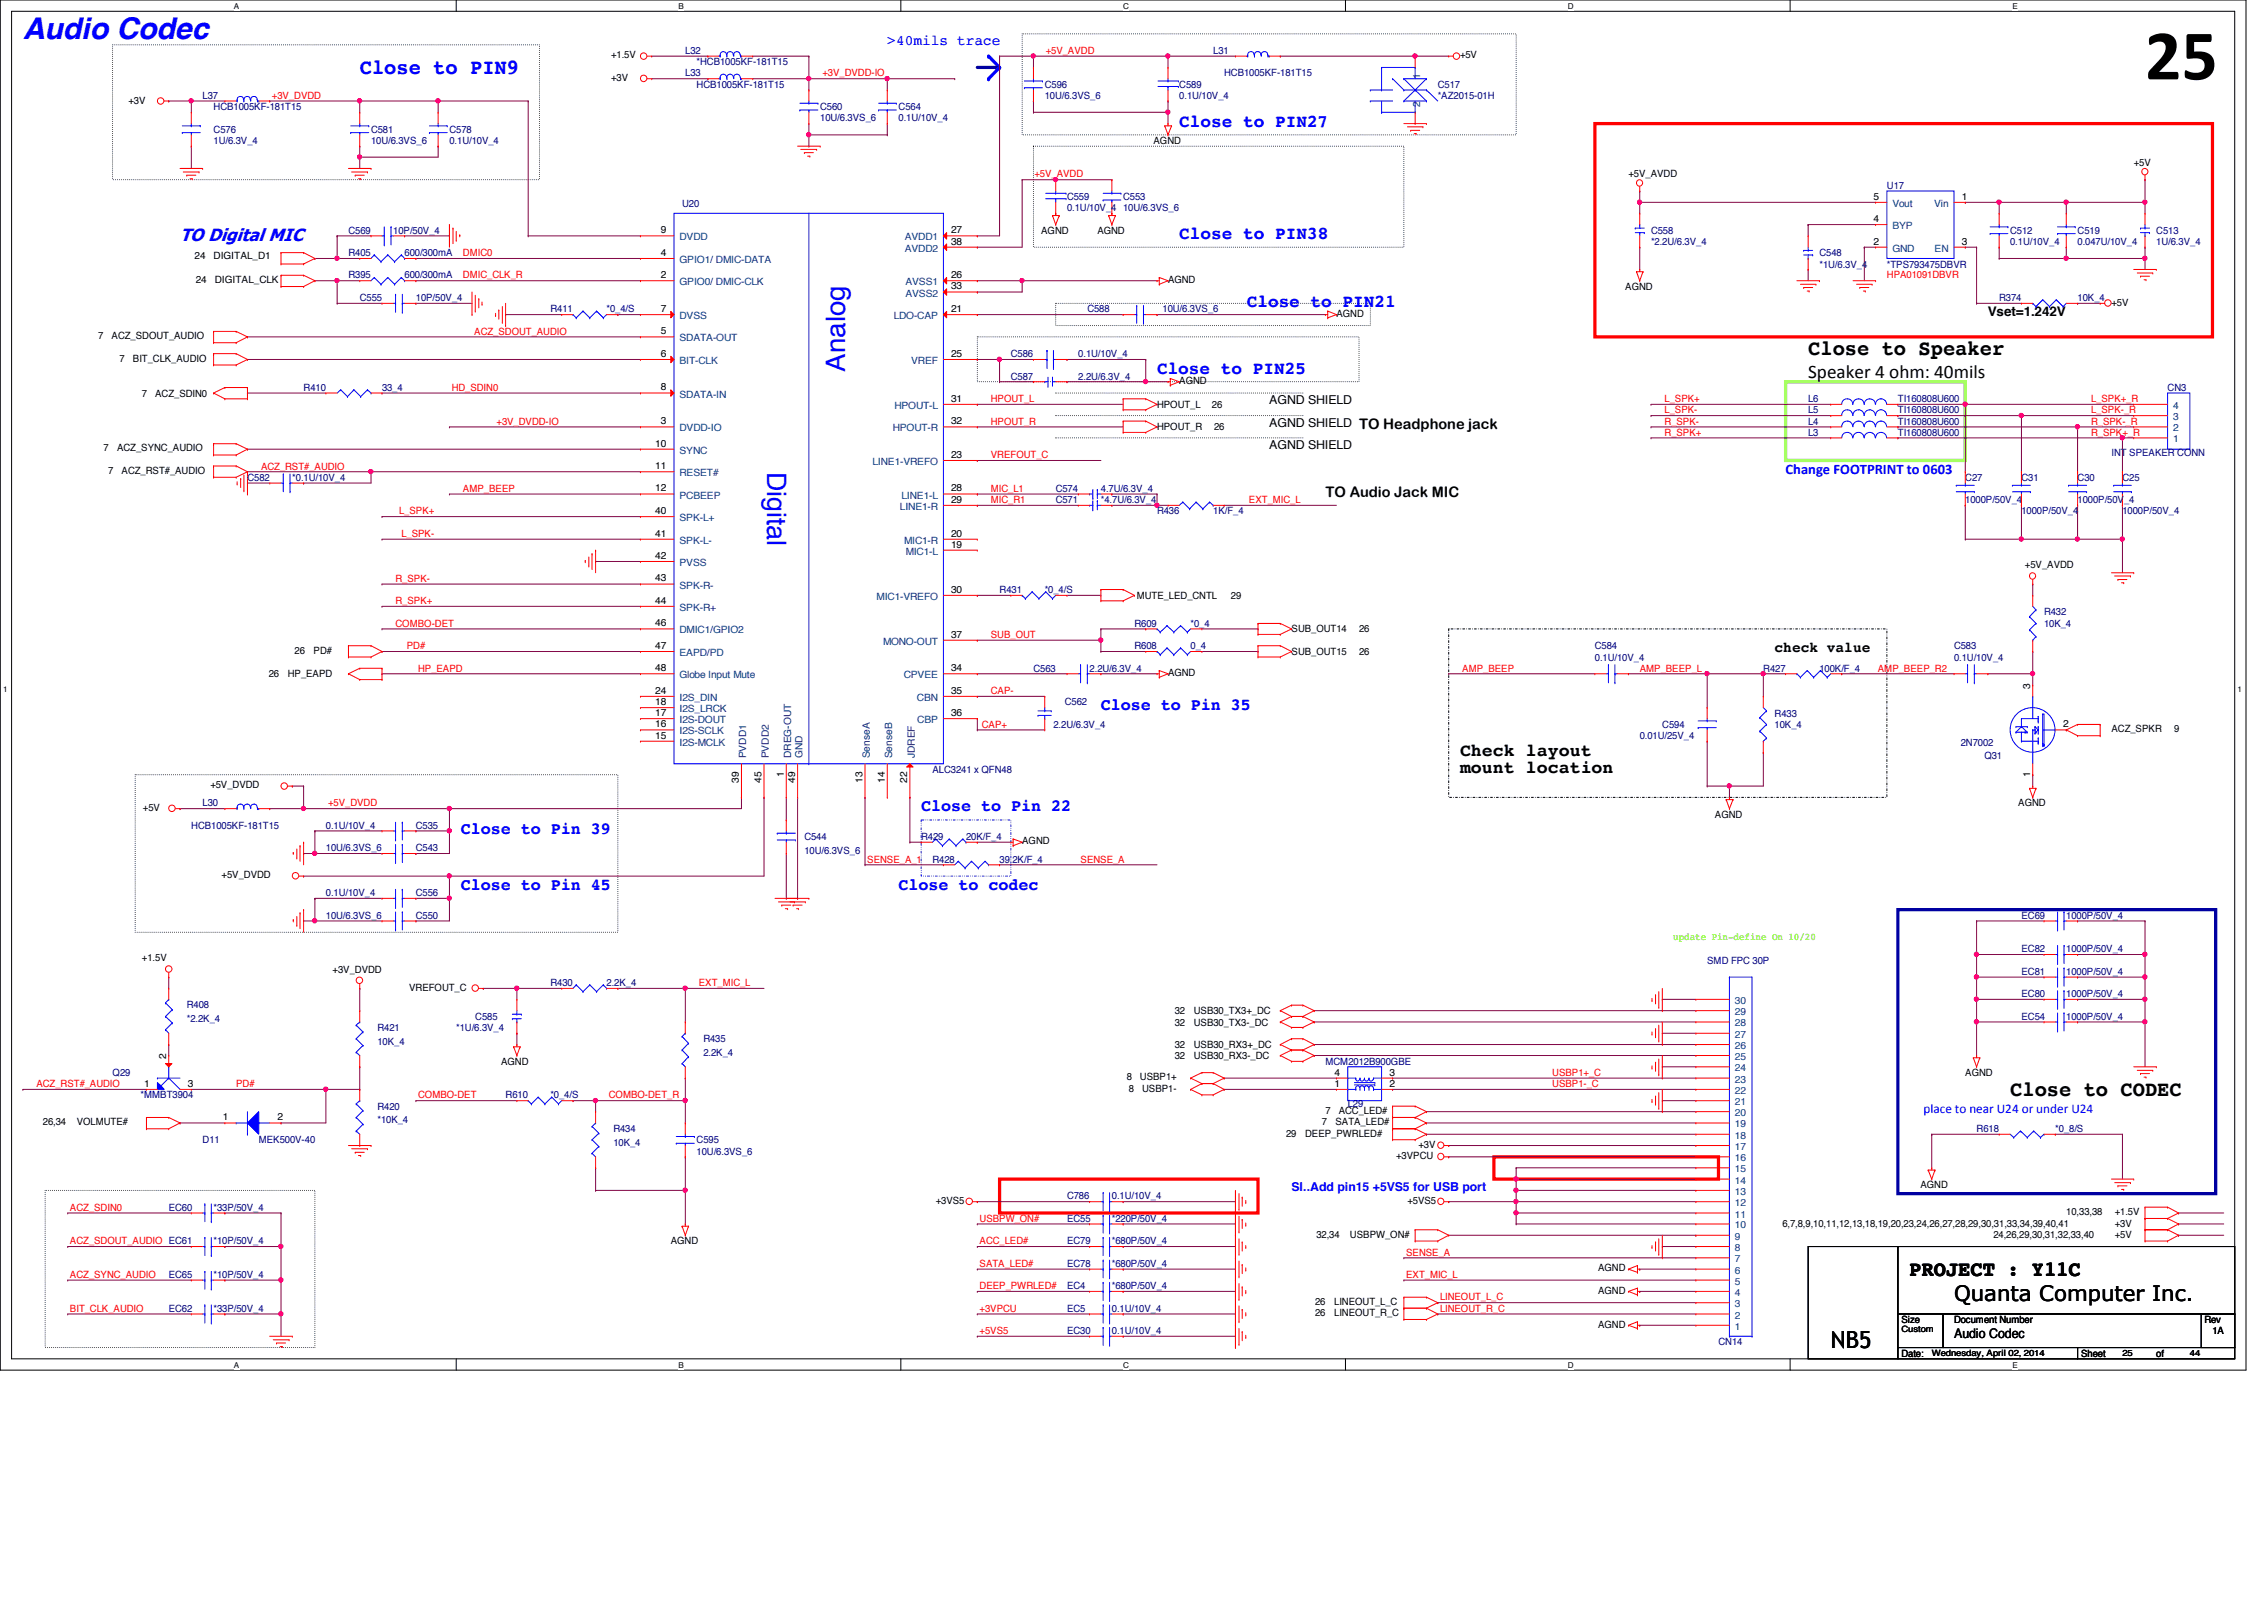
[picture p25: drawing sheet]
<svg xmlns="http://www.w3.org/2000/svg" width="297mm" height="210mm" viewBox="0 0 297 210" stroke-linecap="round" stroke-linejoin="round" font-family="sans-serif">
<defs><g id="words">
<text font-size="9.4" x="281.4" y="10.4">25</text>
<text font-size="3.9" fill="#00f" x="3" y="5.1">Audio Codec</text>
<g font-size="3.5" fill="#00f">
<text x="110.9" y="48.8" transform="rotate(-90 110.9 48.8)">Analog</text>
<text x="100.7" y="61.9" transform="rotate(90 100.7 61.9)">Digital</text>
</g>
<text font-size="3.1" x="240.2" y="176.9">NB5</text>
<text font-size="2.8" fill="#00f" x="47.2" y="9.7">Close to PIN9</text>
<g font-size="2.8">
<text x="237.2" y="46.5">Close to Speaker</text>
<text x="263.7" y="143.8">Close to CODEC</text>
<text x="250.5" y="167.3">PROJECT : Y11C</text>
<text x="256.4" y="170.7">Quanta Computer Inc.</text>
</g>
<text font-size="2.5" x="237.2" y="49.5">Speaker 4 ohm: 40mils</text>
<g font-size="2.3" fill="#00f">
<text x="154.7" y="16.6">Close to PIN27</text>
<text x="23.6" y="31.7">TO Digital MIC</text>
<text x="154.7" y="31.4">Close to PIN38</text>
<text x="163.6" y="40.2">Close to PIN21</text>
<text x="151.8" y="49.1">Close to PIN25</text>
</g>
<g font-size="2.3">
<text x="191.6" y="99.1">Check layout</text>
<text x="191.6" y="101.5">mount location</text>
</g>
<g font-size="2.2" fill="#00f">
<text x="144.4" y="93.2">Close to Pin 35</text>
<text x="120.9" y="106.4">Close to Pin 22</text>
<text x="60.4" y="109.4">Close to Pin 39</text>
<text x="60.4" y="116.8">Close to Pin 45</text>
<text x="117.9" y="116.8">Close to codec</text>
</g>
<g font-size="1.9" fill="#00f">
<text x="116.4" y="5.9">&gt;40mils trace</text>
<text x="234.3" y="62.2">Change FOOTPRINT to 0603</text>
</g>
<g font-size="1.9">
<text x="178.3" y="56.3">TO Headphone jack</text>
<text x="173.9" y="65.2">TO Audio Jack MIC</text>
<text x="232.8" y="85.6">check value</text>
</g>
<g font-size="1.7">
<text x="260.8" y="41.4">Vset=1.242V</text>
<text x="256.4" y="175.5">Audio Codec</text>
</g>
<text font-size="1.7" fill="#00f" x="252.4" y="146">place to near U24 or under U24</text>
<g font-size="1.6">
<text x="166.5" y="53">AGND SHIELD</text>
<text x="166.5" y="58.9">AGND SHIELD</text>
<text x="166.5" y="56">AGND SHIELD</text>
</g>
<text font-size="1.6" fill="#00f" x="169.5" y="156.2">SI..Add pin15 +5VS5 for USB port</text>
<g font-size="1.3">
<text x="80.2" y="10.6">+3V</text>
<text x="80.2" y="7.7">+1.5V</text>
<text x="191.6" y="7.7">+5V</text>
<text x="16.8" y="13.6">+3V</text>
<text x="151.3" y="18.9">AGND</text>
<text x="213.7" y="23.3">+5V_AVDD</text>
<text x="279.9" y="21.8">+5V</text>
<text x="245.8" y="26.2">5</text>
<text x="245.8" y="29.1">4</text>
<text x="257.4" y="26.2">1</text>
<text x="25.5" y="34">24</text>
<text x="28" y="34">DIGITAL_D1</text>
<text x="86.7" y="30.6">9</text>
<text x="86.7" y="33.6">4</text>
<text x="124.8" y="30.6">27</text>
<text x="124.8" y="32.1">38</text>
<text x="136.6" y="30.6">AGND</text>
<text x="144" y="30.6">AGND</text>
<text x="245.8" y="32.1">2</text>
<text x="257.4" y="32.1">3</text>
<text x="25.7" y="37.1">24</text>
<text x="28.2" y="37.1">DIGITAL_CLK</text>
<text x="86.7" y="40.9">7</text>
<text x="86.7" y="36.5">2</text>
<text x="124.8" y="36.5">26</text>
<text x="124.8" y="40.9">21</text>
<text x="124.8" y="38">33</text>
<text x="153.2" y="37.1">AGND</text>
<text x="175.3" y="41.6">AGND</text>
<text x="213.2" y="38">AGND</text>
<text x="277" y="40.1">+5V</text>
<text x="12.9" y="44.5">7</text>
<text x="14.6" y="44.5">ACZ_SDOUT_AUDIO</text>
<text x="15.7" y="47.5">7</text>
<text x="17.4" y="47.5">BIT_CLK_AUDIO</text>
<text x="86.7" y="46.8">6</text>
<text x="86.7" y="43.9">5</text>
<text x="124.8" y="46.8">25</text>
<text x="18.6" y="52">7</text>
<text x="20.4" y="52">ACZ_SDIN0</text>
<text x="86.7" y="51.2">8</text>
<text x="124.8" y="52.7">31</text>
<text x="151.8" y="53.5">HPOUT_L</text>
<text x="154.7" y="50.4">AGND</text>
<text x="159" y="53.5">26</text>
<text x="13.6" y="59.2">7</text>
<text x="15.4" y="59.2">ACZ_SYNC_AUDIO</text>
<text x="86" y="58.6">10</text>
<text x="86.7" y="55.7">3</text>
<text x="124.8" y="55.7">32</text>
<text x="151.8" y="56.4">HPOUT_R</text>
<text x="159.3" y="56.4">26</text>
<text x="14.2" y="62.2">7</text>
<text x="16" y="62.2">ACZ_RST#_AUDIO</text>
<text x="86" y="61.6">11</text>
<text x="86" y="64.5">12</text>
<text x="124.8" y="66">29</text>
<text x="124.8" y="64.5">28</text>
<text x="124.8" y="60.1">23</text>
<text x="86" y="70.4">41</text>
<text x="86" y="67.4">40</text>
<text x="124.8" y="70.4">20</text>
<text x="124.8" y="71.8">19</text>
<text x="86" y="73.3">42</text>
<text x="86" y="76.3">43</text>
<text x="124.8" y="77.8">30</text>
<text x="265.7" y="74.5">+5V_AVDD</text>
<text x="86" y="79.2">44</text>
<text x="86" y="82.2">46</text>
<text x="124.8" y="83.7">37</text>
<text x="149.1" y="78.5">MUTE_LED_CNTL</text>
<text x="161.5" y="78.5">29</text>
<text x="169.5" y="83">SUB_OUT14</text>
<text x="178.3" y="83">26</text>
<text x="35.3" y="88.9">26</text>
<text x="37.8" y="88.9">HP_EAPD</text>
<text x="38.6" y="85.8">26</text>
<text x="41.1" y="85.8">PD#</text>
<text x="86" y="85.1">47</text>
<text x="86" y="88.1">48</text>
<text x="124.8" y="88.1">34</text>
<text x="153.2" y="88.7">AGND</text>
<text x="169.5" y="85.9">SUB_OUT15</text>
<text x="178.3" y="85.9">26</text>
<text x="86" y="91">24</text>
<text x="86" y="92.5">18</text>
<text x="86" y="93.9">17</text>
<text x="86" y="95.4">16</text>
<text x="124.8" y="91">35</text>
<text x="124.8" y="93.9">36</text>
<text x="266.4" y="90.3" transform="rotate(-90 266.4 90.3)">3</text>
<text x="270.7" y="95.4">2</text>
<text x="86" y="96.9">15</text>
<text x="102.8" y="102" transform="rotate(-90 102.8 102)">1</text>
<text x="266.4" y="102" transform="rotate(-90 266.4 102)">1</text>
<text x="277" y="96.1">ACZ_SPKR</text>
<text x="285.2" y="96.1">9</text>
<text x="18.8" y="106.4">+5V</text>
<text x="27.6" y="103.4">+5V_DVDD</text>
<text x="96.9" y="102.7" transform="rotate(-90 96.9 102.7)">39</text>
<text x="99.9" y="102.7" transform="rotate(-90 99.9 102.7)">45</text>
<text x="104.3" y="102.7" transform="rotate(-90 104.3 102.7)">49</text>
<text x="113.2" y="102.7" transform="rotate(-90 113.2 102.7)">13</text>
<text x="116.1" y="102.7" transform="rotate(-90 116.1 102.7)">14</text>
<text x="119" y="102.7" transform="rotate(-90 119 102.7)">22</text>
<text x="225" y="107.3">AGND</text>
<text x="264.8" y="105.8">AGND</text>
<text x="134.1" y="110.8">AGND</text>
<text x="29.1" y="115.2">+5V_DVDD</text>
<text x="18.6" y="126.1">+1.5V</text>
<text x="43.6" y="127.6">+3V_DVDD</text>
<text x="53.7" y="130">VREFOUT_C</text>
<text x="154.1" y="134.5">32</text>
<text x="154.1" y="133.1">32</text>
<text x="154.1" y="137.5">32</text>
<text x="156.6" y="134.5">USB30_TX3-_DC</text>
<text x="156.6" y="133.1">USB30_TX3+_DC</text>
<text x="156.6" y="137.5">USB30_RX3+_DC</text>
<text x="18.9" y="142.6">1</text>
<text x="21.8" y="138.9" transform="rotate(-90 21.8 138.9)">2</text>
<text x="24.6" y="142.6">3</text>
<text x="65.7" y="139.7">AGND</text>
<text x="147.8" y="141.7">8</text>
<text x="148.1" y="143.2">8</text>
<text x="149.6" y="141.7">USBP1+</text>
<text x="149.9" y="143.2">USBP1-</text>
<text x="154.1" y="138.9">32</text>
<text x="156.6" y="138.9">USB30_RX3-_DC</text>
<text x="175.1" y="142.6">1</text>
<text x="175.1" y="141.1">4</text>
<text x="182.3" y="141.1">3</text>
<text x="182.3" y="142.6">2</text>
<text x="257.8" y="141.1">AGND</text>
<text x="5.6" y="147.6">26,34</text>
<text x="10.1" y="147.6">VOLMUTE#</text>
<text x="29.2" y="147">1</text>
<text x="36.4" y="147">2</text>
<text x="168.7" y="149.1">29</text>
<text x="171.2" y="149.1">DEEP_PWRLED#</text>
<text x="173.4" y="147.6">7</text>
<text x="173.9" y="146.2">7</text>
<text x="175.2" y="147.6">SATA_LED#</text>
<text x="175.6" y="146.2">ACC_LED#</text>
<text x="183.2" y="152.1">+3VPCU</text>
<text x="186.1" y="150.6">+3V</text>
<text x="252" y="155.9">AGND</text>
<text x="122.8" y="157.9">+3VS5</text>
<text x="184.7" y="157.9">+5VS5</text>
<text x="233.8" y="160.9">6,7,8,9,10,11,12,13,18,19,20,23,24,26,27,28,29,30,31,33,34,39,40,41</text>
<text x="271.1" y="159.4">10,33,38</text>
<text x="277.4" y="160.9">+3V</text>
<text x="277.4" y="159.4">+1.5V</text>
<text x="88" y="163.2">AGND</text>
<text x="172.7" y="162.3">32,34</text>
<text x="177.1" y="162.3">USBPW_ON#</text>
<text x="209.7" y="166.8">AGND</text>
<text x="261.5" y="162.3">24,26,29,30,31,32,33,40</text>
<text x="277.4" y="162.3">+5V</text>
<text x="172.5" y="171.2">26</text>
<text x="172.5" y="172.7">26</text>
<text x="175" y="171.2">LINEOUT_L_C</text>
<text x="175" y="172.7">LINEOUT_R_C</text>
<text x="209.7" y="169.7">AGND</text>
<text x="249.5" y="173.6">Size</text>
<text x="256.4" y="173.6">Document Number</text>
<text x="289.2" y="173.6">Rev</text>
<text x="209.7" y="174.2">AGND</text>
<text x="249.5" y="178">Date:</text>
<text x="273" y="178">Sheet</text>
<text x="282.9" y="178">of</text>
<text x="290.3" y="175">1A</text>
</g>
<g font-size="1.3" fill="#000080">
<text x="89.9" y="10">L33</text>
<text x="89.9" y="7.1">L32</text>
<text x="91.4" y="11.5">HCB1005KF-181T15</text>
<text x="91.4" y="8.6">*HCB1005KF-181T15</text>
<text x="137.1" y="11.5">C596</text>
<text x="154.7" y="11.5">C589</text>
<text x="159.2" y="7.1">L31</text>
<text x="160.6" y="10">HCB1005KF-181T15</text>
<text x="188.6" y="11.5">C517</text>
<text x="26.6" y="13">L37</text>
<text x="28" y="17.4">C576</text>
<text x="28" y="14.4">HCB1005KF-181T15</text>
<text x="48.7" y="17.4">C581</text>
<text x="59" y="17.4">C578</text>
<text x="107.6" y="14.4">C560</text>
<text x="107.6" y="15.9">10U/6.3VS_6</text>
<text x="117.9" y="14.4">C564</text>
<text x="117.9" y="15.9">0.1U/10V_4</text>
<text x="137.1" y="13">10U/6.3VS_6</text>
<text x="154.7" y="13">0.1U/10V_4</text>
<text x="188.6" y="13">*AZ2015-01H</text>
<text x="28" y="18.9">1U/6.3V_4</text>
<text x="48.7" y="18.9">10U/6.3VS_6</text>
<text x="59" y="18.9">0.1U/10V_4</text>
<text x="89.5" y="27.1">U20</text>
<text x="140" y="26.2">C559</text>
<text x="140" y="27.7">0.1U/10V_4</text>
<text x="147.4" y="26.2">C553</text>
<text x="147.4" y="27.7">10U/6.3VS_6</text>
<text x="247.6" y="24.8">U17</text>
<text x="45.7" y="33.6">R405</text>
<text x="45.7" y="30.6">C569</text>
<text x="51.6" y="30.6">10P/50V_4</text>
<text x="53.1" y="33.6">600/300mA</text>
<text x="216.6" y="30.6">C558</text>
<text x="216.6" y="32.1">*2.2U/6.3V_4</text>
<text x="238.7" y="33.6">C548</text>
<text x="238.7" y="35.1">*1U/6.3V_4</text>
<text x="247.6" y="35.1">*TPS793475DBVR</text>
<text x="263.7" y="30.6">C512</text>
<text x="263.7" y="32.1">0.1U/10V_4</text>
<text x="272.6" y="30.6">C519</text>
<text x="272.6" y="32.1">0.047U/10V_4</text>
<text x="282.9" y="30.6">C513</text>
<text x="282.9" y="32.1">1U/6.3V_4</text>
<text x="45.7" y="36.5">R395</text>
<text x="47.2" y="39.5">C555</text>
<text x="53.1" y="36.5">600/300mA</text>
<text x="54.6" y="39.5">10P/50V_4</text>
<text x="72.2" y="41">R411</text>
<text x="79.6" y="41">*0_4/S</text>
<text x="142.7" y="41">C588</text>
<text x="152.5" y="41">10U/6.3VS_6</text>
<text x="262.3" y="39.5">R374</text>
<text x="272.6" y="39.5">10K_4</text>
<text x="132.6" y="46.9">C586</text>
<text x="141.5" y="46.9">0.1U/10V_4</text>
<text x="39.8" y="51.3">R410</text>
<text x="50.1" y="51.3">33_4</text>
<text x="132.6" y="49.8">C587</text>
<text x="141.5" y="49.8">2.2U/6.3V_4</text>
<text x="237.2" y="52.7">L6</text>
<text x="249" y="52.7">TI160808U600</text>
<text x="284.4" y="51.3">CN3</text>
<text x="237.2" y="57.2">L3</text>
<text x="237.2" y="54.2">L5</text>
<text x="237.2" y="55.7">L4</text>
<text x="249" y="57.2">TI160808U600</text>
<text x="249" y="54.2">TI160808U600</text>
<text x="249" y="55.7">TI160808U600</text>
<text x="277" y="59.8">INT SPEAKER CONN</text>
<text x="32.5" y="63.1">C582</text>
<text x="38.3" y="63.1">*0.1U/10V_4</text>
<text x="138.5" y="64.6">C574</text>
<text x="138.5" y="66">C571</text>
<text x="144.4" y="64.6">4.7U/6.3V_4</text>
<text x="144.4" y="66">*4.7U/6.3V_4</text>
<text x="257.8" y="63.1">C27</text>
<text x="257.8" y="66">1000P/50V_4</text>
<text x="265.2" y="63.1">C31</text>
<text x="272.6" y="63.1">C30</text>
<text x="272.6" y="66">1000P/50V_4</text>
<text x="278.5" y="63.1">C25</text>
<text x="151.8" y="67.5">R436</text>
<text x="159.2" y="67.5">1K/F_4</text>
<text x="265.2" y="67.5">1000P/50V_4</text>
<text x="278.5" y="67.5">1000P/50V_4</text>
<text x="131.1" y="77.8">R431</text>
<text x="137.1" y="77.8">*0_4/S</text>
<text x="148.8" y="82.2">R609</text>
<text x="156.2" y="82.2">*0_4</text>
<text x="268.2" y="80.7">R432</text>
<text x="268.2" y="82.2">10K_4</text>
<text x="135.6" y="88.1">C563</text>
<text x="143" y="88.1">2.2U/6.3V_4</text>
<text x="148.8" y="85.2">R608</text>
<text x="156.2" y="85.2">0_4</text>
<text x="209.3" y="85.2">C584</text>
<text x="209.3" y="86.7">0.1U/10V_4</text>
<text x="231.3" y="88.1">R427</text>
<text x="238.7" y="88.1">100K/F_4</text>
<text x="256.4" y="85.2">C583</text>
<text x="256.4" y="86.7">0.1U/10V_4</text>
<text x="138.2" y="95.5">2.2U/6.3V_4</text>
<text x="139.7" y="92.5">C562</text>
<text x="218.1" y="95.5">C594</text>
<text x="232.8" y="94">R433</text>
<text x="232.8" y="95.5">10K_4</text>
<text x="122.3" y="101.4">ALC3241 x QFN48</text>
<text x="215.1" y="96.9">0.01U/25V_4</text>
<text x="257.3" y="97.8">2N7002</text>
<text x="260.3" y="99.6">Q31</text>
<text x="26.6" y="105.8">L30</text>
<text x="25.1" y="108.8">HCB1005KF-181T15</text>
<text x="42.8" y="111.7">10U/6.3VS_6</text>
<text x="42.8" y="108.8">0.1U/10V_4</text>
<text x="54.6" y="111.7">C543</text>
<text x="54.6" y="108.8">C535</text>
<text x="105.5" y="110.2">C544</text>
<text x="105.5" y="112">10U/6.3VS_6</text>
<text x="120.9" y="110.2">R429</text>
<text x="122.3" y="113.2">R428</text>
<text x="126.7" y="110.2">20K/F_4</text>
<text x="131.1" y="113.2">39.2K/F_4</text>
<text x="42.8" y="117.6">0.1U/10V_4</text>
<text x="54.6" y="117.6">C556</text>
<text x="42.8" y="120.5">10U/6.3VS_6</text>
<text x="54.6" y="120.5">C550</text>
<text x="265.2" y="124.9">EC82</text>
<text x="265.2" y="120.5">EC69</text>
<text x="271.1" y="124.9">1000P/50V_4</text>
<text x="271.1" y="120.5">1000P/50V_4</text>
<text x="72.2" y="129.4">R430</text>
<text x="79.6" y="129.4">2.2K_4</text>
<text x="224" y="126.4">SMD FPC 30P</text>
<text x="265.2" y="127.9">EC81</text>
<text x="265.2" y="130.9">EC80</text>
<text x="271.1" y="127.9">1000P/50V_4</text>
<text x="271.1" y="130.9">1000P/50V_4</text>
<text x="24.5" y="132.3">R408</text>
<text x="24.5" y="134.1">*2.2K_4</text>
<text x="49.5" y="135.3">R421</text>
<text x="49.5" y="137">10K_4</text>
<text x="59.9" y="135.3">*1U/6.3V_4</text>
<text x="62.4" y="133.8">C585</text>
<text x="92.3" y="136.7">R435</text>
<text x="265.2" y="133.8">EC54</text>
<text x="271.1" y="133.8">1000P/50V_4</text>
<text x="14.8" y="141.1">Q29</text>
<text x="92.3" y="138.5">2.2K_4</text>
<text x="173.9" y="139.7">MCM2012B900GBE</text>
<text x="18.5" y="144.1">*MMBT3904</text>
<text x="26.6" y="150">D11</text>
<text x="33.9" y="150">MEK500V-40</text>
<text x="49.5" y="145.6">R420</text>
<text x="49.5" y="147.3">*10K_4</text>
<text x="66.3" y="144.1">R610</text>
<text x="72.2" y="144.1">*0_4/S</text>
<text x="80.5" y="148.5">R434</text>
<text x="91.4" y="150">C595</text>
<text x="176.8" y="145.3">L29</text>
<text x="259.3" y="148.5">R618</text>
<text x="269.7" y="148.5">*0_8/S</text>
<text x="80.5" y="150.3">10K_4</text>
<text x="91.4" y="151.5">10U/6.3VS_6</text>
<text x="22.1" y="158.8">EC60</text>
<text x="28" y="158.8">*33P/50V_4</text>
<text x="140" y="157.4">C786</text>
<text x="140" y="160.3">EC55</text>
<text x="145.9" y="157.4">0.1U/10V_4</text>
<text x="145.9" y="160.3">*220P/50V_4</text>
<text x="22.1" y="167.7">EC65</text>
<text x="28" y="167.7">*10P/50V_4</text>
<text x="28" y="163.2">*10P/50V_4</text>
<text x="140" y="163.2">EC79</text>
<text x="140" y="166.2">EC78</text>
<text x="145.9" y="163.2">*680P/50V_4</text>
<text x="145.9" y="166.2">*680P/50V_4</text>
<text x="22.1" y="172.1">EC62</text>
<text x="28" y="172.1">*33P/50V_4</text>
<text x="140" y="172.1">EC5</text>
<text x="140" y="169.1">EC4</text>
<text x="145.9" y="172.1">0.1U/10V_4</text>
<text x="145.9" y="169.1">*680P/50V_4</text>
<text x="140" y="175">EC30</text>
<text x="145.9" y="175">0.1U/10V_4</text>
<text x="225.5" y="176.5">CN14</text>
</g>
<g font-size="1.3" fill="#f00">
<text x="107.9" y="10">+3V_DVDD-IO</text>
<text x="137.2" y="7.1">+5V_AVDD</text>
<text x="35.7" y="13">+3V_DVDD</text>
<text x="135.7" y="23.3">+5V_AVDD</text>
<text x="60.7" y="33.6">DMIC0</text>
<text x="60.7" y="36.5">DMIC_CLK_R</text>
<text x="247.6" y="36.5">HPA01091DBVR</text>
<text x="62.2" y="43.9">ACZ_SDOUT_AUDIO</text>
<text x="59.3" y="51.3">HD_SDIN0</text>
<text x="130" y="52.7">HPOUT_L</text>
<text x="218.4" y="52.7">L_SPK+</text>
<text x="274.4" y="52.7">L_SPK+_R</text>
<text x="65.1" y="55.7">+3V_DVDD-IO</text>
<text x="130" y="55.7">HPOUT_R</text>
<text x="218.4" y="57.1">R_SPK+</text>
<text x="218.4" y="55.7">R_SPK-</text>
<text x="218.4" y="54.2">L_SPK-</text>
<text x="274.4" y="54.2">L_SPK-_R</text>
<text x="274.4" y="55.7">R_SPK-_R</text>
<text x="274.4" y="57.1">R_SPK+_R</text>
<text x="34.2" y="61.6">ACZ_RST#_AUDIO</text>
<text x="60.7" y="64.5">AMP_BEEP</text>
<text x="130" y="60.1">VREFOUT_C</text>
<text x="130" y="66">MIC_R1</text>
<text x="130" y="64.5">MIC_L1</text>
<text x="163.9" y="66">EXT_MIC_L</text>
<text x="52.4" y="67.5">L_SPK+</text>
<text x="52.7" y="70.4">L_SPK-</text>
<text x="51.9" y="76.3">R_SPK-</text>
<text x="51.9" y="79.2">R_SPK+</text>
<text x="51.9" y="82.2">COMBO-DET</text>
<text x="130" y="83.7">SUB_OUT</text>
<text x="53.4" y="85.2">PD#</text>
<text x="54.9" y="88.1">HP_EAPD</text>
<text x="191.9" y="88.1">AMP_BEEP</text>
<text x="215.1" y="88.1">AMP_BEEP_L</text>
<text x="246.4" y="88.1">AMP_BEEP_R2</text>
<text x="128.8" y="95.5">CAP+</text>
<text x="130" y="91.1">CAP-</text>
<text x="43" y="105.8">+5V_DVDD</text>
<text x="113.8" y="113.2">SENSE_A_1</text>
<text x="141.8" y="113.2">SENSE_A</text>
<text x="91.7" y="129.4">EXT_MIC_L</text>
<text x="4.8" y="142.6">ACZ_RST#_AUDIO</text>
<text x="31" y="142.6">PD#</text>
<text x="203.7" y="141.1">USBP1+_C</text>
<text x="203.7" y="142.6">USBP1-_C</text>
<text x="54.9" y="144.1">COMBO-DET</text>
<text x="79.9" y="144.1">COMBO-DET_R</text>
<text x="9.2" y="158.8">ACZ_SDIN0</text>
<text x="128.5" y="160.3">USBPW_ON#</text>
<text x="9.2" y="163.2">ACZ_SDOUT_AUDIO EC61</text>
<text x="9.2" y="167.6">ACZ_SYNC_AUDIO</text>
<text x="128.5" y="163.2">ACC_LED#</text>
<text x="128.5" y="166.2">SATA_LED#</text>
<text x="184.5" y="164.7">SENSE_A</text>
<text x="184.5" y="167.6">EXT_MIC_L</text>
<text x="9.2" y="172.1">BIT_CLK_AUDIO</text>
<text x="128.5" y="169.1">DEEP_PWRLED#</text>
<text x="128.5" y="172.1">+3VPCU</text>
<text x="188.9" y="170.6">LINEOUT_L_C</text>
<text x="188.9" y="172.1">LINEOUT_R_C</text>
<text x="128.5" y="175">+5VS5</text>
</g>
<g font-size="1.3" fill="#004080">
<text x="186.3" y="10.3" transform="rotate(-90 186.3 10.3)">1</text>
<text x="186.3" y="14" transform="rotate(-90 186.3 14)">2</text>
<text x="248.3" y="27.1">Vout</text>
<text x="253.7" y="27.1">Vin</text>
<text x="89.2" y="31.5">DVDD</text>
<text x="89.2" y="34.5">GPIO1/ DMIC-DATA</text>
<text x="118.7" y="31.5">AVDD1</text>
<text x="118.7" y="33">AVDD2</text>
<text x="248.3" y="30.1">BYP</text>
<text x="248.3" y="33">GND</text>
<text x="253.8" y="33">EN</text>
<text x="89.2" y="41.9">DVSS</text>
<text x="89.2" y="37.4">GPIO0/ DMIC-CLK</text>
<text x="117.3" y="41.9">LDO-CAP</text>
<text x="118.8" y="37.4">AVSS1</text>
<text x="118.8" y="38.9">AVSS2</text>
<text x="89.2" y="47.8">BIT-CLK</text>
<text x="89.2" y="44.8">SDATA-OUT</text>
<text x="119.5" y="47.8">VREF</text>
<text x="89.2" y="52.2">SDATA-IN</text>
<text x="117.3" y="53.6">HPOUT-L</text>
<text x="285.1" y="53.6">4</text>
<text x="89.2" y="56.6">DVDD-IO</text>
<text x="89.2" y="59.5">SYNC</text>
<text x="117.1" y="56.6">HPOUT-R</text>
<text x="285.1" y="58">1</text>
<text x="285.1" y="56.6">2</text>
<text x="285.1" y="55.1">3</text>
<text x="89.2" y="62.5">RESET#</text>
<text x="89.2" y="65.4">PCBEEP</text>
<text x="114.5" y="61">LINE1-VREFO</text>
<text x="118.3" y="65.4">LINE1-L</text>
<text x="89.2" y="71.3">SPK-L-</text>
<text x="89.2" y="68.4">SPK-L+</text>
<text x="118.1" y="66.9">LINE1-R</text>
<text x="118.6" y="71.3">MIC1-R</text>
<text x="89.2" y="74.3">PVSS</text>
<text x="89.2" y="77.2">SPK-R-</text>
<text x="118.8" y="72.8">MIC1-L</text>
<text x="89.2" y="80.1">SPK-R+</text>
<text x="89.2" y="83.1">DMIC1/GPIO2</text>
<text x="115" y="78.7">MIC1-VREFO</text>
<text x="89.2" y="86.1">EAPD/PD</text>
<text x="89.2" y="89">Globe Input Mute</text>
<text x="115.9" y="84.6">MONO-OUT</text>
<text x="118.6" y="89">CPVEE</text>
<text x="89.2" y="91.9">I2S_DIN</text>
<text x="89.2" y="93.4">I2S_LRCK</text>
<text x="89.2" y="94.9">I2S-DOUT</text>
<text x="120.3" y="91.9">CBN</text>
<text x="120.4" y="94.9">CBP</text>
<text x="89.2" y="96.4">I2S-SCLK</text>
<text x="89.2" y="97.8">I2S-MCLK</text>
<text x="97.9" y="99.5" transform="rotate(-90 97.9 99.5)">PVDD1</text>
<text x="100.9" y="99.5" transform="rotate(-90 100.9 99.5)">PVDD2</text>
<text x="103.8" y="99.5" transform="rotate(-90 103.8 99.5)">DREG-OUT</text>
<text x="105.3" y="99.5" transform="rotate(-90 105.3 99.5)">GND</text>
<text x="114.1" y="99.5" transform="rotate(-90 114.1 99.5)">SenseA</text>
<text x="117" y="99.5" transform="rotate(-90 117 99.5)">SenseB</text>
<text x="120" y="99.5" transform="rotate(-90 120 99.5)">JDREF</text>
<text x="227.6" y="131.7">30</text>
<text x="227.6" y="137.6">26</text>
<text x="227.6" y="136.1">27</text>
<text x="227.6" y="134.7">28</text>
<text x="227.6" y="133.2">29</text>
<text x="227.6" y="143.5">22</text>
<text x="227.6" y="142">23</text>
<text x="227.6" y="140.5">24</text>
<text x="227.6" y="139.1">25</text>
<text x="227.6" y="149.4">18</text>
<text x="227.6" y="147.9">19</text>
<text x="227.6" y="146.4">20</text>
<text x="227.6" y="145">21</text>
<text x="227.6" y="155.3">14</text>
<text x="227.6" y="153.8">15</text>
<text x="227.6" y="152.4">16</text>
<text x="227.6" y="150.9">17</text>
<text x="227.6" y="161.2">10</text>
<text x="227.6" y="159.7">11</text>
<text x="227.6" y="158.2">12</text>
<text x="227.6" y="156.8">13</text>
<text x="227.6" y="167.1">6</text>
<text x="227.6" y="165.6">7</text>
<text x="227.6" y="164.1">8</text>
<text x="227.6" y="162.6">9</text>
<text x="227.6" y="168.5">5</text>
<text x="227.6" y="170">4</text>
<text x="227.6" y="171.5">3</text>
<text x="227.6" y="173">2</text>
<text x="227.6" y="174.5">1</text>
</g>
<text font-size="1.3" fill="#0f0" x="219.5" y="123.4">update Pin-define On 10/20</text>
<g font-size="1.1">
<text x="30.7" y="1.1">A</text>
<text x="89" y="1.1">B</text>
<text x="147.4" y="1.1">C</text>
<text x="205.7" y="1.1">D</text>
<text x="264" y="1.1">E</text>
<text x=".4" y="90.8">1</text>
<text x="293.6" y="90.8">1</text>
<text x="30.7" y="179.4">A</text>
<text x="89" y="179.4">B</text>
<text x="147.4" y="179.4">C</text>
<text x="205.7" y="179.4">D</text>
<text x="249.5" y="174.8">Custom</text>
<text x="253.4" y="177.9">Wednesday, April 02, 2014</text>
<text x="264" y="179.4">E</text>
<text x="278.5" y="177.9">25</text>
<text x="287.3" y="177.9">44</text>
</g>
</g></defs>
<path d="M0 0h294.7v179.7h-294.7zM1.5 1.5h291.7v176.8h-291.7z" fill="none" stroke="#000" stroke-width=".13"/>
<g fill="#fff">
<path d="M30.7 .2h.7v1.2h-.7z"/>
<path d="M30.7 178.4h.7v1.2h-.7z"/>
</g>
<path d="M59.9 0v1.5M59.9 178.3v1.4" fill="none" stroke="#000" stroke-width=".13"/>
<g fill="#fff">
<path d="M89 .2h.7v1.2h-.7z"/>
<path d="M89 178.4h.7v1.2h-.7z"/>
</g>
<path d="M118.2 0v1.5M118.2 178.3v1.4" fill="none" stroke="#000" stroke-width=".13"/>
<g fill="#fff">
<path d="M147.4 .2h.7v1.2h-.7z"/>
<path d="M147.4 178.4h.7v1.2h-.7z"/>
</g>
<path d="M176.5 0v1.5M176.5 178.3v1.4" fill="none" stroke="#000" stroke-width=".13"/>
<g fill="#fff">
<path d="M205.7 .2h.8v1.2h-.8z"/>
<path d="M205.7 178.4h.8v1.2h-.8z"/>
</g>
<path d="M234.9 0v1.5M234.9 178.3v1.4" fill="none" stroke="#000" stroke-width=".13"/>
<g fill="#fff">
<path d="M264 .2h.7v1.2h-.7z"/>
<path d="M264 178.4h.7v1.2h-.7z"/>
<path d="M.4 89.9h.6v1.2h-.6z"/>
<path d="M293.6 89.9h.6v1.2h-.6z"/>
</g>
<path d="M209.3 16.2h81v28h-81z" fill="none" stroke="#f00" stroke-width=".42"/>
<path d="M190.1 82.5h57.5v22.1h-57.5z" fill="none" stroke="#000" stroke-width=".13" stroke-dasharray=".3 .3 0 .3"/>
<path d="M134.1 4.4h64.8v13.3h-64.8zM138.5 57.4h.1M138.5 51.6h.1M138.5 54.5h.1M170.9 57.4h-32.4M170.9 51.6h-32.4M170.9 54.5h-32.4M17.7 101.6h63.4v20.7h-63.4zM5.9 156.2h35.4v20.6h-35.4z" fill="none" stroke="#000" stroke-width=".13" stroke-dasharray="0 .3"/>
<path d="M249 119.3h41.7v37.3h-41.7z" fill="none" stroke="#0000a0" stroke-width=".42"/>
<path d="M120.9 107.6h11.7v7.3h-11.7z" fill="none" stroke="#00f" stroke-width=".13" stroke-dasharray=".3 .3 0 .3 0 .3"/>
<path d="M129.7 7.4l1.4 1.4" fill="none" stroke="#00f" stroke-width=".42"/>
<circle cx="129.7" cy="7.4" r=".21" fill="#00f"/>
<path d="M128.2 8.8h2.9" fill="none" stroke="#0000a0" stroke-width=".42"/>
<circle cx="131.1" cy="8.8" r=".21" fill="#0000a0"/>
<path d="M131.1 8.8l-1.4 1.5" fill="none" stroke="#00f" stroke-width=".42"/>
<circle cx="129.7" cy="10.3" r=".21" fill="#00f"/>
<path d="M14.8 5.9h56v17.7h-56zM135.6 19.2h48.6v13.2h-48.6zM138.5 39.8h41.3v2.9h-41.3zM128.2 44.2h50.1v5.9h-50.1z" fill="none" stroke="#000" stroke-width=".13" stroke-dasharray="0 .3"/>
<path d="M131.1 154.7h34v4.4h-34zM196 151.8h29.5v2.9h-29.5z" fill="none" stroke="#f00" stroke-width=".42"/>
<path d="M234.3 50.1h23.5v10.3h-23.5z" fill="none" stroke="#80ff00" stroke-width=".42"/>
<path d="M257.8 53h.1M257.8 53v8.9M257.8 53h22.1M285.8 162.1h.1M285.8 160.6h.1M285.8 162.1h6M285.8 160.6h6" fill="none" stroke="#800040" stroke-width=".13"/>
<circle cx="257.8" cy="53" r=".29" fill="#f0f"/>
<circle cx="257.8" cy="53" r=".29" fill="none" stroke="#f0f" stroke-width=".13"/>
<g fill="none" stroke="#800040" stroke-width=".13">
<path d="M265.2 54.5h.1M265.2 54.5v7.4M265.2 54.5h14.7M272.6 56h.1M272.6 56v5.9M272.6 56h7.3M278.5 57.4h.1M278.5 57.4v4.5M278.5 57.4h1.4M257.8 70.7h.1M257.8 70.7h20.7M265.2 70.7h.1"/>
<path d="M272.6 70.7h.1M278.5 70.7h.1M278.5 70.7v4.4"/>
</g>
<circle cx="265.2" cy="70.7" r=".29" fill="#f0f"/>
<circle cx="265.2" cy="70.7" r=".29" fill="none" stroke="#f0f" stroke-width=".13"/>
<path d="M257.8 66.3h.1M257.8 66.3v4.4M265.2 66.3h.1M265.2 66.3v4.4M278.5 66.3h.1M278.5 66.3v4.4" fill="none" stroke="#800040" stroke-width=".13"/>
<circle cx="278.4" cy="70.7" r=".29" fill="#f0f"/>
<circle cx="278.4" cy="70.7" r=".29" fill="none" stroke="#f0f" stroke-width=".13"/>
<path d="M272.6 66.3h.1M272.6 66.3v4.4" fill="none" stroke="#800040" stroke-width=".13"/>
<circle cx="272.5" cy="70.7" r=".29" fill="#f0f"/>
<circle cx="272.5" cy="70.7" r=".29" fill="none" stroke="#f0f" stroke-width=".13"/>
<path d="M215.1 32.4h.1M215.1 26.5h.1M215.1 26.5v1.5M215.1 32.4v2.9M262.3 33.9h.1M262.3 33.9h8.8M271.1 26.5h.1M271.1 26.5h10.3" fill="none" stroke="#800040" stroke-width=".13"/>
<circle cx="271.1" cy="26.5" r=".29" fill="#f0f"/>
<circle cx="271.1" cy="26.5" r=".29" fill="none" stroke="#f0f" stroke-width=".13"/>
<path d="M215.1 26.5h.1M215.1 26.5h31M262.3 26.5h.1M262.3 26.5h8.8M262.3 26.5v1.5M271.1 26.5h.1M271.1 26.5v1.5M272.6 39.8h.1M272.6 39.8h2.9M281.4 26.5h.1M281.4 26.5v1.5" fill="none" stroke="#800040" stroke-width=".13"/>
<circle cx="215.1" cy="26.5" r=".29" fill="#f0f"/>
<circle cx="215.1" cy="26.5" r=".29" fill="none" stroke="#f0f" stroke-width=".13"/>
<path d="M271.1 32.4h.1M271.1 33.9h.1M271.1 32.4v1.5M271.1 33.9h10.3" fill="none" stroke="#800040" stroke-width=".13"/>
<circle cx="281.4" cy="33.9" r=".29" fill="#f0f"/>
<circle cx="281.4" cy="33.9" r=".29" fill="none" stroke="#f0f" stroke-width=".13"/>
<circle cx="271.1" cy="33.9" r=".29" fill="#f0f"/>
<circle cx="271.1" cy="33.9" r=".29" fill="none" stroke="#f0f" stroke-width=".13"/>
<g fill="none" stroke="#800040" stroke-width=".13">
<path d="M237.2 29.5h.1M237.2 35.3h.1M237.2 29.5h8.9M237.2 29.5v1.4M237.2 35.3v1.5M244.6 32.4h.1M244.6 32.4h1.5M244.6 32.4v4.4M257.8 32.4h.1M257.8 32.4h1.5M259.3 32.4h.1M259.3 39.8h.1"/>
<path d="M259.3 32.4v7.4M259.3 39.8h5.9M262.3 32.4h.1M262.3 32.4v1.5M281.4 33.9h.1M281.4 32.4h.1M281.4 23.6h.1M281.4 23.6v2.9M281.4 32.4v2.9"/>
</g>
<circle cx="281.4" cy="26.5" r=".29" fill="#f0f"/>
<circle cx="281.4" cy="26.5" r=".29" fill="none" stroke="#f0f" stroke-width=".13"/>
<path d="M257.8 26.5h.1M257.8 26.5h4.5" fill="none" stroke="#800040" stroke-width=".13"/>
<circle cx="262.3" cy="26.5" r=".29" fill="#f0f"/>
<circle cx="262.3" cy="26.5" r=".29" fill="none" stroke="#f0f" stroke-width=".13"/>
<path d="M266.7 76.6h.1M266.7 76.6v1.5M190.1 88.4h.1M190.1 88.4h19.2M241.6 88.4h.1M241.6 88.4h14.8M260.8 88.4h.1M260.8 88.4h5.9M226.9 103.1h.1M226.9 103.1v1.5M266.7 101.6h.1M266.7 101.6v1.5" fill="none" stroke="#800040" stroke-width=".13"/>
<circle cx="226.9" cy="103.1" r=".29" fill="#f0f"/>
<circle cx="226.9" cy="103.1" r=".29" fill="none" stroke="#f0f" stroke-width=".13"/>
<path d="M224 88.4h.1M224 88.4h10.3M224 88.4v4.4M231.3 88.4h.1M231.3 98.7h.1M231.3 98.7v4.4h-4.4M226.9 103.1h.1" fill="none" stroke="#800040" stroke-width=".13"/>
<circle cx="224" cy="88.4" r=".29" fill="#f0f"/>
<circle cx="224" cy="88.4" r=".29" fill="none" stroke="#f0f" stroke-width=".13"/>
<path d="M231.3 88.4h.1M231.3 88.4v3" fill="none" stroke="#800040" stroke-width=".13"/>
<circle cx="231.3" cy="88.4" r=".29" fill="#f0f"/>
<circle cx="231.3" cy="88.4" r=".29" fill="none" stroke="#f0f" stroke-width=".13"/>
<path d="M266.7 88.4h.1M266.7 88.4v1.5" fill="none" stroke="#800040" stroke-width=".13"/>
<circle cx="266.7" cy="88.4" r=".29" fill="#f0f"/>
<circle cx="266.7" cy="88.4" r=".29" fill="none" stroke="#f0f" stroke-width=".13"/>
<g fill="none" stroke="#800040" stroke-width=".13">
<path d="M216.6 57.4h.1M216.6 56h.1M216.6 54.5h.1M216.6 53h.1M216.6 57.4h23.6M216.6 56h23.6M216.6 54.5h23.6M216.6 53h23.6M249 53h.1M249 54.5h.1M249 54.5h16.2M249 53h8.8"/>
<path d="M213.7 88.4h.1M213.7 88.4h10.3M224 97.2h.1M224 97.2v5.9M266.7 85.5h.1M266.7 85.5v2.9M224 103.1h.1M224 103.1h2.9"/>
</g>
<circle cx="265.2" cy="54.5" r=".29" fill="#f0f"/>
<circle cx="265.2" cy="54.5" r=".29" fill="none" stroke="#f0f" stroke-width=".13"/>
<path d="M249 56h.1M249 56h23.6" fill="none" stroke="#800040" stroke-width=".13"/>
<circle cx="272.5" cy="56" r=".29" fill="#f0f"/>
<circle cx="272.5" cy="56" r=".29" fill="none" stroke="#f0f" stroke-width=".13"/>
<path d="M249 57.4h.1M249 57.4h29.5" fill="none" stroke="#800040" stroke-width=".13"/>
<circle cx="278.4" cy="57.4" r=".29" fill="#f0f"/>
<circle cx="278.4" cy="57.4" r=".29" fill="none" stroke="#f0f" stroke-width=".13"/>
<path d="M29.5 159.1h.1M29.5 159.1h7.4M8.9 163.5h.1M8.9 163.5h16.2M29.5 163.5h.1M29.5 163.5h7.4" fill="none" stroke="#800040" stroke-width=".13"/>
<circle cx="36.8" cy="163.5" r=".29" fill="#f0f"/>
<circle cx="36.8" cy="163.5" r=".29" fill="none" stroke="#f0f" stroke-width=".13"/>
<path d="M272.6 125.2h.1M272.6 125.2h8.8M8.9 159.1h.1M8.9 159.1h16.2M8.9 167.9h.1M8.9 172.4h.1M8.9 167.9h16.2M8.9 172.4h16.2M29.5 167.9h.1M29.5 172.4h.1M29.5 167.9h7.4M29.5 172.4h7.4" fill="none" stroke="#800040" stroke-width=".13"/>
<circle cx="281.4" cy="125.2" r=".29" fill="#f0f"/>
<circle cx="281.4" cy="125.2" r=".29" fill="none" stroke="#f0f" stroke-width=".13"/>
<path d="M272.6 131.1h.1M272.6 131.1h8.8" fill="none" stroke="#800040" stroke-width=".13"/>
<circle cx="281.4" cy="131.1" r=".29" fill="#f0f"/>
<circle cx="281.4" cy="131.1" r=".29" fill="none" stroke="#f0f" stroke-width=".13"/>
<g fill="none" stroke="#800040" stroke-width=".13">
<path d="M259.3 120.8h.1M259.3 134.1h.1M259.3 131.1h.1M259.3 125.2h.1M259.3 120.8h8.9M259.3 134.1h8.9M259.3 120.8v4.4M259.3 131.1v3M259.3 125.2h8.9M272.6 134.1h.1M272.6 134.1h8.8M281.4 120.8h.1"/>
<path d="M281.4 120.8v4.4"/>
</g>
<circle cx="259.3" cy="125.2" r=".29" fill="#f0f"/>
<circle cx="259.3" cy="125.2" r=".29" fill="none" stroke="#f0f" stroke-width=".13"/>
<path d="M259.3 131.1h.1M259.3 128.2h.1M259.3 131.1h8.9M259.3 128.2v2.9M281.4 128.2h.1M281.4 131.1h.1M281.4 128.2v5.9" fill="none" stroke="#800040" stroke-width=".13"/>
<circle cx="259.3" cy="131.1" r=".29" fill="#f0f"/>
<circle cx="259.3" cy="131.1" r=".29" fill="none" stroke="#f0f" stroke-width=".13"/>
<path d="M259.3 134.1h.1M259.3 134.1v4.4M272.6 120.8h.1M272.6 120.8h8.8" fill="none" stroke="#800040" stroke-width=".13"/>
<circle cx="259.3" cy="134" r=".29" fill="#f0f"/>
<circle cx="259.3" cy="134" r=".29" fill="none" stroke="#f0f" stroke-width=".13"/>
<path d="M272.6 128.2h.1M272.6 128.2h8.8" fill="none" stroke="#800040" stroke-width=".13"/>
<circle cx="281.4" cy="128.2" r=".29" fill="#f0f"/>
<circle cx="281.4" cy="128.2" r=".29" fill="none" stroke="#f0f" stroke-width=".13"/>
<path d="M259.3 128.2h.1M259.3 128.2h8.9" fill="none" stroke="#800040" stroke-width=".13"/>
<circle cx="259.3" cy="128.2" r=".29" fill="#f0f"/>
<circle cx="259.3" cy="128.2" r=".29" fill="none" stroke="#f0f" stroke-width=".13"/>
<path d="M281.4 134.1h.1M281.4 134.1v5.9" fill="none" stroke="#800040" stroke-width=".13"/>
<circle cx="281.4" cy="134" r=".29" fill="#f0f"/>
<circle cx="281.4" cy="134" r=".29" fill="none" stroke="#f0f" stroke-width=".13"/>
<g fill="none" stroke="#800040" stroke-width=".13">
<path d="M259.3 125.2h.1M259.3 125.2v3M281.4 125.2h.1M281.4 125.2v3M36.9 159.1h.1M36.9 159.1v13.3M253.4 148.8h.1M253.4 148.8h8.9M253.4 148.8v4.4M269.7 148.8h.1M269.7 148.8h8.8M278.5 148.8h.1"/>
<path d="M278.5 148.8v5.9M36.9 163.5h.1M36.9 167.9h.1"/>
</g>
<circle cx="36.8" cy="172.4" r=".29" fill="#f0f"/>
<circle cx="36.8" cy="172.4" r=".29" fill="none" stroke="#f0f" stroke-width=".13"/>
<circle cx="36.8" cy="167.9" r=".29" fill="#f0f"/>
<circle cx="36.8" cy="167.9" r=".29" fill="none" stroke="#f0f" stroke-width=".13"/>
<path d="M106.1 10.3h.1M106.1 10.3v1.5M106.1 10.3h10.3M116.4 10.3h.1M215.1 25.1h.1M215.1 25.1v1.4M128.2 95.8h.1M128.2 95.8h8.9M22.1 128.2h.1M22.1 128.2v1.5M36.9 172.4h.1M36.9 172.4v2.9" fill="none" stroke="#800040" stroke-width=".13"/>
<circle cx="106.1" cy="10.3" r=".29" fill="#f0f"/>
<circle cx="106.1" cy="10.3" r=".29" fill="none" stroke="#f0f" stroke-width=".13"/>
<circle cx="116.4" cy="10.3" r=".29" fill="#f0f"/>
<circle cx="116.4" cy="10.3" r=".29" fill="none" stroke="#f0f" stroke-width=".13"/>
<g fill="none" stroke="#800040" stroke-width=".13">
<path d="M69.3 13.3h.1M69.3 13.3v17.6M41.3 33.9h.1M41.3 36.8h.1M41.3 33.9h2.9M41.3 36.8h5.9M44.2 36.8h.1M44.2 36.8v3M54.6 36.8h.1M54.6 39.8h.1M54.6 36.8h29.4M54.6 39.8h7.3"/>
<path d="M128.2 56h.1M128.2 53h.1M128.2 56h19.2M128.2 53h19.2M151.8 41.3h.1M151.8 41.3h22.1M32.5 61.9h.1M32.5 63.4h.1M32.5 61.9h16.2M32.5 63.4h2.9M39.8 63.4h.1M39.8 63.4h8.9"/>
<path d="M128.2 60.4h.1M128.2 60.4h16.2"/>
</g>
<circle cx="44.2" cy="36.8" r=".29" fill="#f0f"/>
<circle cx="44.2" cy="36.8" r=".29" fill="none" stroke="#f0f" stroke-width=".13"/>
<path d="M44.2 39.8h.1M44.2 39.8h5.9M48.7 61.9h.1M48.7 61.9h35.3" fill="none" stroke="#800040" stroke-width=".13"/>
<circle cx="48.6" cy="61.9" r=".29" fill="#f0f"/>
<circle cx="48.6" cy="61.9" r=".29" fill="none" stroke="#f0f" stroke-width=".13"/>
<path d="M44.2 33.9h.1M44.2 30.9h.1M44.2 33.9h3M44.2 30.9v3M54.6 33.9h.1M54.6 33.9h29.4M32.5 44.2h.1M32.5 51.6h.1M32.5 44.2h51.5M32.5 51.6h10.3M50.1 51.6h.1M50.1 51.6h33.9" fill="none" stroke="#800040" stroke-width=".13"/>
<circle cx="44.2" cy="33.9" r=".29" fill="#f0f"/>
<circle cx="44.2" cy="33.9" r=".29" fill="none" stroke="#f0f" stroke-width=".13"/>
<path d="M131.1 7.4h.1M131.1 7.4h22.1M135.6 7.4h.1M135.6 13.3h.1M135.6 7.4v1.4M135.6 13.3v1.4M185.7 7.4h.1M185.7 7.4h4.4M44.2 30.9h.1M44.2 30.9h4.5M53.1 30.9h.1M53.1 30.9h5.9" fill="none" stroke="#800040" stroke-width=".13"/>
<circle cx="153.2" cy="7.3" r=".29" fill="#f0f"/>
<circle cx="153.2" cy="7.3" r=".29" fill="none" stroke="#f0f" stroke-width=".13"/>
<circle cx="135.6" cy="7.3" r=".29" fill="#f0f"/>
<circle cx="135.6" cy="7.3" r=".29" fill="none" stroke="#f0f" stroke-width=".13"/>
<path d="M135.6 14.7h.1M135.6 14.7h17.6M153.2 14.7h.1M153.2 7.4h.1M153.2 7.4v1.4M153.2 14.7v1.5" fill="none" stroke="#800040" stroke-width=".13"/>
<circle cx="153.2" cy="14.7" r=".29" fill="#f0f"/>
<circle cx="153.2" cy="14.7" r=".29" fill="none" stroke="#f0f" stroke-width=".13"/>
<path d="M47.2 19.2h.1M47.2 19.2v1.4M25.1 142.9h17.7M42.8 142.9h.1" fill="none" stroke="#800040" stroke-width=".13"/>
<circle cx="42.7" cy="142.9" r=".29" fill="#f0f"/>
<circle cx="42.7" cy="142.9" r=".29" fill="none" stroke="#f0f" stroke-width=".13"/>
<path d="M35.4 13.3h.1M35.4 13.3h11.8M47.2 140h.1M47.2 129.7h.1M47.2 129.7v2.9M47.2 140v2.9" fill="none" stroke="#800040" stroke-width=".13"/>
<circle cx="47.2" cy="13.2" r=".29" fill="#f0f"/>
<circle cx="47.2" cy="13.2" r=".29" fill="none" stroke="#f0f" stroke-width=".13"/>
<path d="M57.5 13.3h.1M57.5 13.3h11.8M57.5 13.3v1.4M153.2 7.4h.1M153.2 7.4h8.9M47.2 20.6h.1M47.2 20.6h10.3" fill="none" stroke="#800040" stroke-width=".13"/>
<circle cx="47.2" cy="20.6" r=".29" fill="#f0f"/>
<circle cx="47.2" cy="20.6" r=".29" fill="none" stroke="#f0f" stroke-width=".13"/>
<g fill="none" stroke="#800040" stroke-width=".13">
<path d="M57.5 19.2h.1M57.5 19.2v1.4M47.2 20.6h.1M47.2 20.6v1.5M69.3 30.9h.1M69.3 30.9h14.7M128.2 32.4h.1M134.1 23.6h.1M134.1 23.6v8.8h-5.9M131.1 47.2h.1M131.1 50.1h.1M131.1 47.2h4.5"/>
<path d="M131.1 47.2v2.9M131.1 50.1h4.5M140 47.2h.1M140 50.1h.1M140 47.2h10.3M140 50.1h10.3"/>
</g>
<circle cx="150.3" cy="50.1" r=".29" fill="#f0f"/>
<circle cx="150.3" cy="50.1" r=".29" fill="none" stroke="#f0f" stroke-width=".13"/>
<path d="M128.2 47.2h.1M128.2 47.2h2.9M150.3 47.2h.1M150.3 50.1h.1M150.3 47.2v2.9M150.3 50.1h2.9" fill="none" stroke="#800040" stroke-width=".13"/>
<circle cx="131.1" cy="47.1" r=".29" fill="#f0f"/>
<circle cx="131.1" cy="47.1" r=".29" fill="none" stroke="#f0f" stroke-width=".13"/>
<path d="M134.1 36.8h.1M134.1 36.8h17.7M32.5 47.2h.1M32.5 47.2h51.5" fill="none" stroke="#800040" stroke-width=".13"/>
<circle cx="134.1" cy="36.8" r=".29" fill="#f0f"/>
<circle cx="134.1" cy="36.8" r=".29" fill="none" stroke="#f0f" stroke-width=".13"/>
<path d="M47.2 13.3h.1M47.2 13.3v1.4M47.2 13.3h10.3M128.2 38.3h.1M134.1 36.8h.1M134.1 36.8v1.5h-5.9M81.1 41.3h.1M81.1 41.3h2.9" fill="none" stroke="#800040" stroke-width=".13"/>
<circle cx="57.5" cy="13.2" r=".29" fill="#f0f"/>
<circle cx="57.5" cy="13.2" r=".29" fill="none" stroke="#f0f" stroke-width=".13"/>
<path d="M22.1 13.3h.1M22.1 13.3h3" fill="none" stroke="#800040" stroke-width=".13"/>
<circle cx="25.1" cy="13.2" r=".29" fill="#f0f"/>
<circle cx="25.1" cy="13.2" r=".29" fill="none" stroke="#f0f" stroke-width=".13"/>
<g fill="none" stroke="#800040" stroke-width=".13">
<path d="M25.1 19.2h.1M25.1 13.3h.1M25.1 13.3v1.4M25.1 19.2v2.9M25.1 13.3h4.4M134.1 23.6h4.4M138.5 23.6h.1M128.2 41.3h.1M128.2 41.3h19.2M50.1 67.8h.1M50.1 70.7h.1M50.1 67.8h33.9"/>
<path d="M50.1 70.7h33.9"/>
</g>
<circle cx="138.5" cy="23.6" r=".29" fill="#f0f"/>
<circle cx="138.5" cy="23.6" r=".29" fill="none" stroke="#f0f" stroke-width=".13"/>
<path d="M59 56h.1M59 56h25M78.1 73.7h.1M78.1 73.7h5.9M39.8 112h.1M39.8 112h1.5" fill="none" stroke="#800040" stroke-width=".13"/>
<circle cx="41.3" cy="111.9" r=".29" fill="#f0f"/>
<circle cx="41.3" cy="111.9" r=".29" fill="none" stroke="#f0f" stroke-width=".13"/>
<path d="M41.3 109h.1M41.3 112h.1M41.3 109h8.8M41.3 109v3M41.3 112h8.8M59 106.1h.1M59 106.1h38.3" fill="none" stroke="#800040" stroke-width=".13"/>
<circle cx="58.9" cy="106.1" r=".29" fill="#f0f"/>
<circle cx="58.9" cy="106.1" r=".29" fill="none" stroke="#f0f" stroke-width=".13"/>
<path d="M54.6 112h.1M54.6 109h.1M54.6 109h4.4M59 109h.1M59 109v3h-4.4" fill="none" stroke="#800040" stroke-width=".13"/>
<circle cx="58.9" cy="109" r=".29" fill="#f0f"/>
<circle cx="58.9" cy="109" r=".29" fill="none" stroke="#f0f" stroke-width=".13"/>
<g fill="none" stroke="#800040" stroke-width=".13">
<path d="M131.1 7.4h.1M131.1 7.4v23.5h-2.9M128.2 30.9h.1M145.9 64.8h.1M145.9 64.8h5.9M151.8 66.3h.1M151.8 64.8h.1M151.8 66.3h1.4M151.8 64.8v1.5M23.6 106.1h.1M23.6 106.1h5.9M38.4 103.1h.1"/>
<path d="M38.4 103.1h1.4M39.8 106.1h.1M39.8 103.1h.1M39.8 106.1h19.2M39.8 103.1v3M41.3 117.9h.1M41.3 117.9v2.9h-1.5M41.3 117.9h8.8M97.3 104.6h.1M97.3 104.6v1.5M39.8 120.8h.1"/>
</g>
<circle cx="41.3" cy="120.8" r=".29" fill="#f0f"/>
<circle cx="41.3" cy="120.8" r=".29" fill="none" stroke="#f0f" stroke-width=".13"/>
<path d="M50.1 85.5h.1M50.1 85.5h33.9M39.8 114.9h.1M39.8 114.9h19.2M54.6 117.9h.1M54.6 117.9h4.4M59 114.9h.1M59 117.9h.1M59 114.9v5.9h-4.4M41.3 120.8h.1M41.3 120.8h8.8M54.6 120.8h.1" fill="none" stroke="#800040" stroke-width=".13"/>
<circle cx="58.9" cy="117.8" r=".29" fill="#f0f"/>
<circle cx="58.9" cy="117.8" r=".29" fill="none" stroke="#f0f" stroke-width=".13"/>
<path d="M59 114.9h.1M59 114.9h41.2" fill="none" stroke="#800040" stroke-width=".13"/>
<circle cx="58.9" cy="114.9" r=".29" fill="#f0f"/>
<circle cx="58.9" cy="114.9" r=".29" fill="none" stroke="#f0f" stroke-width=".13"/>
<g fill="none" stroke="#800040" stroke-width=".13">
<path d="M85.5 10.3h7.4M85.5 7.4h7.4M92.9 10.3h.1M92.9 7.4h.1M106.1 17.7h.1M106.1 16.2v1.5M106.1 17.7h10.3M116.4 10.3h.1M116.4 10.3h8.9M116.4 10.3v1.5M125.3 10.3h.1M32.5 58.9h.1"/>
<path d="M32.5 58.9h51.5M66.3 41.3h.1M66.3 41.3h7.4M59 64.8h.1M59 64.8h25M160.6 66.3h.1M160.6 66.3h14.7M50.1 88.4h.1M50.1 88.4h33.9M100.2 104.6h.1M100.2 104.6v10.3M103.2 107.6h.1"/>
<path d="M103.2 117.9h.1M103.2 104.6v3M103.2 112v5.9M104.6 117.9h.1M104.6 104.6v13.3M113.5 104.6h.1M113.5 113.5h.1M113.5 104.6v8.9M113.5 113.5h10.3M119.4 110.5h.1M119.4 104.6h.1M119.4 110.5h1.5"/>
<path d="M119.4 104.6v5.9M128.2 110.5h.1M128.2 110.5h4.4M131.1 113.5h.1M131.1 113.5h20.7M22.1 137h.1M22.1 137v1.5M3 142.9h.1M3 142.9h16.2"/>
</g>
<circle cx="106.1" cy="17.7" r=".29" fill="#f0f"/>
<circle cx="106.1" cy="17.7" r=".29" fill="none" stroke="#f0f" stroke-width=".13"/>
<path d="M116.4 17.7h.1M116.4 16.2v1.5M128.2 91.4h.1M128.2 88.4h.1M128.2 91.4h8.9M128.2 88.4h11.8M144.4 88.4h.1M144.4 88.4h7.4M35.4 106.1h.1M35.4 106.1h4.4" fill="none" stroke="#800040" stroke-width=".13"/>
<circle cx="39.8" cy="106.1" r=".29" fill="#f0f"/>
<circle cx="39.8" cy="106.1" r=".29" fill="none" stroke="#f0f" stroke-width=".13"/>
<g fill="none" stroke="#800040" stroke-width=".13">
<path d="M98.8 7.4h7.3M98.8 10.3h7.3M106.1 19.2h.1M106.1 7.4h.1M106.1 10.3h.1M106.1 7.4v2.9M106.1 17.7v1.5M128.2 36.8h.1M128.2 36.8h5.9M48.7 61.9h.1M48.7 61.9v1.5M50.1 76.6h.1"/>
<path d="M50.1 79.5h.1M50.1 76.6h33.9M50.1 79.5h33.9M145.9 66.3h.1M145.9 66.3h5.9M50.1 82.5h.1M50.1 82.5h33.9M128.2 94.3h.1M128.2 94.3v1.5M59 106.1h.1M59 106.1v2.9"/>
</g>
<circle cx="151.8" cy="66.3" r=".29" fill="#f0f"/>
<circle cx="151.8" cy="66.3" r=".29" fill="none" stroke="#f0f" stroke-width=".13"/>
<path d="M153.2 13.3h.1M153.2 13.3v1.4M168 7.4h.1M168 7.4h17.7" fill="none" stroke="#800040" stroke-width=".13"/>
<circle cx="185.6" cy="7.3" r=".29" fill="#f0f"/>
<circle cx="185.6" cy="7.3" r=".29" fill="none" stroke="#f0f" stroke-width=".13"/>
<path d="M89.9 156.2h.1M89.9 156.2v4.4" fill="none" stroke="#800040" stroke-width=".13"/>
<circle cx="89.9" cy="156.1" r=".29" fill="#f0f"/>
<circle cx="89.9" cy="156.1" r=".29" fill="none" stroke="#f0f" stroke-width=".13"/>
<path d="M89.9 129.7h.1M89.9 129.7h10.3M78.1 153.2h.1M78.1 156.2h.1M78.1 153.2v3M78.1 156.2h11.8" fill="none" stroke="#800040" stroke-width=".13"/>
<circle cx="89.9" cy="129.6" r=".29" fill="#f0f"/>
<circle cx="89.9" cy="129.6" r=".29" fill="none" stroke="#f0f" stroke-width=".13"/>
<path d="M67.8 129.7h.1M67.8 129.7v1.4" fill="none" stroke="#800040" stroke-width=".13"/>
<circle cx="67.8" cy="129.6" r=".29" fill="#f0f"/>
<circle cx="67.8" cy="129.6" r=".29" fill="none" stroke="#f0f" stroke-width=".13"/>
<path d="M63.4 129.7h.1M63.4 129.7h10.3M67.8 129.7h.1M67.8 135.6h.1M67.8 135.6v1.4M75.2 144.4h.1M75.2 144.4h14.7M78.1 144.4h.1M78.1 144.4v1.4M89.9 144.4h.1M89.9 144.4v2.9" fill="none" stroke="#800040" stroke-width=".13"/>
<circle cx="89.9" cy="144.4" r=".29" fill="#f0f"/>
<circle cx="89.9" cy="144.4" r=".29" fill="none" stroke="#f0f" stroke-width=".13"/>
<circle cx="78.1" cy="144.4" r=".29" fill="#f0f"/>
<circle cx="78.1" cy="144.4" r=".29" fill="none" stroke="#f0f" stroke-width=".13"/>
<g fill="none" stroke="#800040" stroke-width=".13">
<path d="M81.1 129.7h.1M81.1 129.7h8.8M89.9 129.7h.1M89.9 129.7v4.4M89.9 151.8h.1M89.9 141.4h.1M89.9 141.4v3M89.9 151.8v4.4M198.9 159.1h.1M198.9 159.1h23.6M285.8 159.1h.1M285.8 159.1h6"/>
<path d="M184.2 165h.1M184.2 167.9h.1M184.2 165h38.3M184.2 167.9h38.3M188.6 170.9h.1M188.6 172.4h.1M188.6 170.9h33.9M188.6 172.4h33.9M215.1 173.9h.1M215.1 169.4h.1M215.1 166.5h.1M215.1 173.9h7.4"/>
<path d="M215.1 169.4h7.4M215.1 166.5h7.4"/>
</g>
<circle cx="198.9" cy="159.1" r=".29" fill="#f0f"/>
<circle cx="198.9" cy="159.1" r=".29" fill="none" stroke="#f0f" stroke-width=".13"/>
<path d="M198.9 157.6h.1M198.9 157.6h23.6" fill="none" stroke="#800040" stroke-width=".13"/>
<circle cx="198.9" cy="157.6" r=".29" fill="#f0f"/>
<circle cx="198.9" cy="157.6" r=".29" fill="none" stroke="#f0f" stroke-width=".13"/>
<path d="M198.9 156.2h.1M198.9 156.2v1.4M198.9 156.2h23.6M198.9 160.6h.1M198.9 160.6h23.6" fill="none" stroke="#800040" stroke-width=".13"/>
<circle cx="198.9" cy="156.1" r=".29" fill="#f0f"/>
<circle cx="198.9" cy="156.1" r=".29" fill="none" stroke="#f0f" stroke-width=".13"/>
<path d="M198.9 154.7h.1M198.9 154.7v1.5M198.9 154.7h23.6" fill="none" stroke="#800040" stroke-width=".13"/>
<circle cx="198.9" cy="154.7" r=".29" fill="#f0f"/>
<circle cx="198.9" cy="154.7" r=".29" fill="none" stroke="#f0f" stroke-width=".13"/>
<g fill="none" stroke="#800040" stroke-width=".13">
<path d="M138.5 23.6h7.4M145.9 23.6h.1M128.2 66.3h.1M128.2 64.8h.1M128.2 66.3h13.3M128.2 64.8h13.3M128.2 84h.1M128.2 84h16.2M172.4 134.1h.1M172.4 138.5h.1M172.4 132.6h.1M172.4 137h.1"/>
<path d="M172.4 134.1h50.1M172.4 138.5h50.1M172.4 132.6h50.1M172.4 137h50.1M218.1 140h.1M218.1 135.6h.1M218.1 131.1h.1M218.1 140h4.4M218.1 135.6h4.4M218.1 131.1h4.4M23.6 147.3h.1M23.6 147.3h5.9"/>
<path d="M36.9 147.3h.1M42.8 142.9h.1M42.8 142.9v4.4h-5.9M42.8 142.9h4.4M47.2 142.9h.1M54.6 144.4h.1M54.6 144.4h13.2M160.6 141.4h.1M160.6 142.9h.1M160.6 141.4h14.7M160.6 142.9h14.7M182.7 141.4h.1"/>
<path d="M182.7 142.9h.1M182.7 141.4h39.8M182.7 142.9h39.8M187.2 145.8h.1M187.2 147.3h.1M187.2 148.8h.1M187.2 145.8h35.3M187.2 147.3h35.3M187.2 148.8h35.3M190.1 150.3h.1M190.1 157.6h.1M190.1 151.8h.1"/>
<path d="M190.1 150.3h32.4M190.1 157.6h8.8M190.1 151.8h32.4M198.9 159.1h.1M198.9 157.6h.1M198.9 157.6v3M218.1 144.4h.1M218.1 144.4h4.4M128.2 160.6h.1M128.2 163.5h.1M128.2 166.5h.1M128.2 169.4h.1"/>
<path d="M128.2 172.4h.1M128.2 175.3h.1M128.2 163.5h14.8M128.2 160.6h14.8M128.2 166.5h14.8M128.2 169.4h14.8M128.2 172.4h14.8M128.2 175.3h14.8M147.4 160.6h.1M147.4 163.5h.1M147.4 166.5h.1M147.4 169.4h.1"/>
<path d="M147.4 172.4h.1M147.4 175.3h.1M147.4 163.5h14.7M147.4 160.6h14.7M147.4 166.5h14.7M147.4 169.4h14.7M147.4 172.4h14.7M147.4 175.3h14.7M190.1 162.1h32.4M218.1 163.5h.1M218.1 163.5h4.4M222.5 162.1h.1"/>
</g>
<circle cx="144.4" cy="84" r=".29" fill="#f0f"/>
<circle cx="144.4" cy="84" r=".29" fill="none" stroke="#f0f" stroke-width=".13"/>
<g fill="none" stroke="#800040" stroke-width=".13">
<path d="M128.2 78.1h.1M128.2 78.1h4.4M140 78.1h4.4M144.4 78.1h.1M144.4 85.5h.1M144.4 84h.1M144.4 82.5h.1M144.4 85.5h5.9M144.4 82.5h5.9M144.4 82.5v3M150.3 82.5h.1M157.7 85.5h7.4"/>
<path d="M157.7 82.5h7.4M165.1 82.5h.1M165.1 85.5h.1M128.2 157.6h.1M128.2 157.6h14.8M147.4 157.6h.1M147.4 157.6h14.7M198.9 153.2h.1M198.9 154.7h.1M198.9 153.2h23.6M198.9 153.2v1.5"/>
</g>
<g fill="none" stroke="#f00" stroke-width=".13">
<path d="M21.5 13.3h.6M22.1 13.3h.1M84.9 7.4h.6M84.9 10.3h.6M85.5 10.3h.1M85.5 7.4h.1M92.9 10.3h.1M92.9 10.3h1.4M97.3 10.3h1.5M98.8 10.3h.1M104.6 19.2h3M105.1 19.6h2"/>
<path d="M107.1 19.6h.1M107.6 19.2h.1M152.8 16.5h.1M152.8 16.5l.4 1.2M152.8 16.5h.9M153.2 17.7h.1M153.2 16.2h.1M153.2 8.8h.1M153.2 13.3h.1M153.2 8.8v1.5M153.2 11.8v1.5M153.2 16.2v.3"/>
<path d="M153.7 16.5h.1M153.7 16.5l-.5 1.2M162.1 7.4h.1M162.1 7.4h1.5M166.5 7.4h1.5M168 7.4h.1M184.2 16.2h3M184.7 16.6h2M185.1 17.1h.1M185.1 17.1h1.2M185.5 17.5h.3M185.7 7.4h.1"/>
<path d="M185.7 16.2h.1M185.7 7.4v1.4M185.7 14.7v1.5M185.8 17.5h.1M186.7 16.6h.1M187.2 16.2h.1M190.1 7.4h.1M190.1 7.4h.6M23.6 22.1h3M24 22.6h2.1M24.5 23h.1M24.5 23h1.2"/>
<path d="M24.9 23.5h.3M25.2 23.5h.1M26.1 22.6h.1M26.6 22.1h.1M36.9 34.6h.1M36.9 33.1h.1M36.9 37.6h.1M36.9 36.1h.1M36.9 34.6h2.9M36.9 33.1v1.5M36.9 36.1v1.5M36.9 33.1h2.9"/>
<path d="M36.9 37.6h2.9M36.9 36.1h2.9M39.8 34.6h.1M39.8 33.1h.1M39.8 37.6h.1M39.8 36.1h.1M39.8 33.1l1.5 .8M39.8 36.1l1.5 .7M41.3 33.9h.1M41.3 36.8h.1M41.3 33.9l-1.5 .7M41.3 36.8l-1.5 .8"/>
<path d="M45.7 22.1h3M46.1 22.6h2.1M46.6 23h.1M46.6 23h1.2M47 23.5h.3M47.3 23.5h.1M48.2 22.6h.1M48.7 22.1h.1M50.1 39.8h.1M50.1 39.8h1.5M53.1 39.8h1.5M54.6 39.8h.1"/>
<path d="M59 29.5h.1M59 29.5v2.9M59.4 29.9h.1M59.4 29.9v2.1M59.9 31.5h.1M59.9 30.4v1.1M60.3 30.8h.1M60.3 30.8v.3M61.9 38.3v3M62.4 38.7v2.1M62.8 39.2h.1M62.8 39.2v1.2"/>
<path d="M63.2 39.9h.1M63.2 39.6v.3M66.3 39.8v2.9M84 30.9h.1M84 30.9h4.4M105.5 20h.1M105.5 20h1.2M106 20.5h.3M106.3 20.5h.1M138.1 28.3h.1M138.1 28.3h.9M138.1 28.3l.4 1.2"/>
<path d="M138.5 29.5h.1M138.5 28h.1M138.5 28v.3M139 28.3h.1M139 28.3l-.5 1.2M145.5 28.3h.1M145.5 28.3l.4 1.2M145.5 28.3h.8M145.9 29.5h.1M145.9 28h.1M145.9 23.6h.1M145.9 23.6v1.5"/>
<path d="M145.9 26.5v1.8M146.3 28.3h.1M146.3 28.3l-.4 1.2M151.8 36.8h.1M151.8 36.8h.3M152.1 37.3h.1M152.1 36.4h.1M152.1 36.4v.9M152.1 36.4l1.1 .4M153.2 36.8h.1M153.2 36.8l-1.1 .5M214.7 35.6h.1"/>
<path d="M214.7 35.6l.4 1.2M214.7 35.6h.9M215.1 25.1h.1M215.1 36.8h.1M215.1 35.3h.1M215.1 24.5v.6M215.1 35.3v.3M215.6 35.6h.1M215.6 35.6l-.5 1.2M235.8 36.8h2.9M236.2 37.3h2M236.6 37.7h.1"/>
<path d="M236.6 37.7h1.2M237.1 38.2h.3M237.2 30.9h.1M237.2 35.3h.1M237.2 30.9v1.5M237.2 33.9v1.4M237.4 38.2h.1M238.2 37.3h.1M238.7 36.8h.1M243.1 36.8h3M243.6 37.3h2M244 37.7h.1"/>
<path d="M244 37.7h1.2M244.5 38.2h.2M244.7 38.2h.1M245.6 37.3h.1M246.1 36.8h.1M262.3 28h.1M262.3 32.4h.1M262.3 28v1.5M262.3 30.9v1.5M275.5 39.8h.1M275.5 39.8h.6M279.9 35.3h3"/>
<path d="M280.4 35.8h2M280.8 36.2h.1M280.8 36.2h1.2M281.3 36.7h.3M281.4 23.6h.1M281.4 23v.6M281.6 36.7h.1M282.4 35.8h.1M282.9 35.3h.1M28 59.7h.1M28 58.2h.1M28 51.6h.1"/>
<path d="M28 45h.1M28 43.5h.1M28 47.9h.1M28 46.4h.1M28 43.5v1.5M28 46.4v1.5M28 58.2v1.5M28 59.7h3M28 58.2h3M28 51.6l1.5 .7M28 45h3M28 43.5h3"/>
<path d="M28 47.9h3M28 46.4h3M29.5 52.3h.1M29.5 50.8h.1M29.5 52.3h3M29.5 50.8h3M29.5 50.8l-1.5 .8M31 59.7h.1M31 58.2h.1M31 45h.1M31 43.5h.1M31 47.9h.1"/>
<path d="M31 46.4h.1M31 58.2l1.5 .7M31 43.5l1.5 .7M31 46.4l1.5 .8M32.5 58.9h.1M32.5 52.3h.1M32.5 50.8h.1M32.5 44.2h.1M32.5 47.2h.1M32.5 58.9l-1.5 .8M32.5 50.8v1.5M32.5 44.2l-1.5 .8"/>
<path d="M32.5 47.2l-1.5 .7M42.8 51.6h.1M42.8 51.6h1.4M48.7 51.6h1.4M50.1 51.6h.1M61.9 41.3h.1M62.4 40.8h.1M65 41.4h.1M65 41.1v.3M65.4 40.7h.1M65.4 40.7v1.2M65.9 42.3h.1"/>
<path d="M65.9 40.2v2.1M66.3 42.7h.1M84 56h.1M84 58.9h.1M84 56h4.4M84 58.9h4.4M135.6 47.2h.1M135.6 47.2h1.5M138.5 47.2h1.5M140 47.2h.1M147.4 53.8h.1M147.4 52.3h.1"/>
<path d="M147.4 56.7h.1M147.4 55.2h.1M147.4 52.3h2.9M147.4 53.8h2.9M147.4 52.3v1.5M147.4 55.2v1.5M147.4 56.7h2.9M147.4 55.2h2.9M150.3 53.8h.1M150.3 52.3h.1M150.3 56.7h.1M150.3 55.2h.1"/>
<path d="M150.3 52.3l1.5 .7M150.3 55.2l1.5 .8M151.8 53h.1M151.8 56h.1M151.8 53l-1.5 .8M151.8 56l-1.5 .7M153.2 50.1h.1M153.2 50.1h.3M153.5 50.5h.1M153.5 49.7h.1M153.5 49.7v.8M153.5 49.7l1.2 .4"/>
<path d="M154.7 50.1h.1M154.7 50.1l-1.2 .4M173.9 41.3h.1M173.9 41.3h.3M174.2 41.7h.1M174.2 40.8h.1M174.2 40.8v.9M174.2 40.8l1.1 .5M175.3 41.3h.1M175.3 41.3l-1.1 .4M240.2 57.4h.1M240.2 57.4h1.4"/>
<path d="M247.6 57.4h1.4M249 57.4h.1M28 61.1h.1M28 62.6h.1M28 61.1h3M28 61.1v1.5M28 62.6h3M31 61.1h.1M31 62.6h.1M31 61.1l1.5 .8M31.1 63.5h.1M31.1 63.2v.3"/>
<path d="M31.6 62.8h.1M31.6 62.8v1.2M32 64.4h.1M32 62.3v2.1M32.5 61.9h.1M32.5 64.8h.1M32.5 61.9l-1.5 .7M32.5 61.9v2.9M76.8 73.5h.1M76.8 73.5v.3M77.3 74.3h.1M77.3 73.1v1.2"/>
<path d="M77.7 72.6h.1M77.7 72.6v2.1M78.1 72.2h.1M78.1 72.2v2.9M144.4 78.8h.1M144.4 77.3h.1M144.4 78.8h3M144.4 77.3v1.5M144.4 77.3h3M147.4 78.8h.1M147.4 77.3h.1M147.4 77.3l1.4 .8"/>
<path d="M148.8 78.1h.1M148.8 78.1l-1.4 .7M257.8 66.3h.1M257.8 61.9h.1M257.8 61.9v1.5M257.8 64.8v1.5M266.7 76.6h.1M266.7 76v.6M277 75.1h2.9M277.4 75.6h2.1M277.9 76h.1M277.9 76h1.2"/>
<path d="M278.3 76.5h.3M278.5 66.3h.1M278.5 61.9h.1M278.5 61.9v1.5M278.5 64.8v1.5M278.6 76.5h.1M279.5 75.6h.1M279.9 75.1h.1M45.7 88.4h.1M45.7 86.2h.1M45.7 84.7h.1M45.7 88.4l1.5 .8"/>
<path d="M45.7 86.2h3M45.7 84.7v1.5M45.7 84.7h3M47.2 89.2h.1M47.2 87.7h.1M47.2 89.2h2.9M47.2 87.7h2.9M47.2 87.7l-1.5 .7M48.7 86.2h.1M48.7 84.7h.1M48.7 84.7l1.4 .8M50.1 89.2h.1"/>
<path d="M50.1 87.7h.1M50.1 85.5h.1M50.1 87.7v1.5M50.1 85.5l-1.4 .7M123.8 84h4.4M128.2 84h.1M137.1 91.4h.1M137.1 95.8h.1M137.1 91.4v1.4M137.1 94.3v1.5M140 88.4h.1M140 88.4h1.5"/>
<path d="M143 88.4h1.4M144.4 88.4h.1M150.3 85.5h.1M150.3 85.5h1.5M151.8 88.4h.1M151.8 88.4h.3M152.1 88.9h.1M152.1 88h.1M152.1 88v.9M152.1 88l1.1 .4M153.2 88.4h.1M153.2 88.4l-1.1 .5"/>
<path d="M156.2 85.5h1.5M157.7 85.5h.1M165.1 83.2h.1M165.1 81.8h.1M165.1 86.2h.1M165.1 84.7h.1M165.1 86.2h2.9M165.1 84.7h2.9M165.1 83.2h2.9M165.1 81.8v1.4M165.1 84.7v1.5M165.1 81.8h2.9"/>
<path d="M168 83.2h.1M168 81.8h.1M168 86.2h.1M168 84.7h.1M168 81.8l1.5 .7M168 84.7l1.5 .8M169.5 82.5h.1M169.5 85.5h.1M169.5 82.5l-1.5 .7M169.5 85.5l-1.5 .7M231.3 91.4h.1M231.3 98.7h.1"/>
<path d="M231.3 91.4v1.4M231.3 97.2v1.5M271.1 95.8h.1M271.1 95.8l1.5 .7M272.6 96.5h.1M272.6 95h.1M272.6 96.5h2.9M272.6 95h2.9M272.6 95l-1.5 .8M275.5 96.5h.1M275.5 95h.1M275.5 95v1.5"/>
<path d="M23 106.1h.6M23.6 106.1h.1M37.8 103.1h.6M38.4 103.1h.1M38.5 111.8h.1M38.5 111.8v.3M38.9 112.6h.1M38.9 111.4v1.2M39.2 114.9h.6M39.4 119.8h.1M39.4 111h.1M39.4 111v2"/>
<path d="M39.4 119.8v2M39.8 114.9h.1M39.8 119.3h.1M39.8 110.5h.1M39.8 110.5v3M39.8 119.3v3M50.1 112h.1M50.1 112h1.5M53.1 112h1.5M54.6 112h.1M101.7 117.9h4.4M102.1 118.3h3.6"/>
<path d="M102.6 118.7h.1M102.6 118.7h1.2M103 119.2h.3M103.2 107.6h.1M103.2 112h.1M103.2 107.6v1.4M103.2 110.5v1.5M103.3 119.2h.1M104.1 118.7h.1M104.1 118.7h1.1M104.2 118.3h.1M104.5 119.2h.3"/>
<path d="M104.6 117.9h.1M104.8 119.2h.1M105.7 118.3h.1M106.1 117.9h.1M132.6 110.5h.1M132.6 110.5h.3M132.9 110.1h.1M132.9 111h.1M132.9 110.1l1.2 .4M132.9 110.1v.9M134.1 110.5h.1M134.1 110.5l-1.2 .5"/>
<path d="M226.5 104.9h.1M226.5 104.9h.9M226.5 104.9l.4 1.2M226.9 106.1h.1M226.9 104.6h.1M226.9 104.6v.3M227.4 104.9h.1M227.4 104.9l-.5 1.2M266.3 103.4h.1M266.3 103.4h.8M266.3 103.4l.4 1.2M266.7 104.6h.1"/>
<path d="M266.7 103.1h.1M266.7 103.1v.3M267.1 103.4h.1M267.1 103.4l-.4 1.2M22.1 128.2h.1M22.1 137h.1M22.1 129.7h.1M22.1 127.6v.6M22.1 129.7v1.4M22.1 135.6v1.4M38.5 120.6h.1M38.5 120.6v.3"/>
<path d="M38.9 121.4h.1M38.9 120.2v1.2M47.2 129.7h.1M47.2 129.1v.6M50.1 120.8h.1M50.1 120.8h1.5M53.1 120.8h1.5M54.6 120.8h.1M62.8 129.7h.6M63.4 129.7h.1M67.4 137.3h.1M67.4 137.3h.8"/>
<path d="M67.4 137.3l.4 1.2M67.8 138.5h.1M67.8 137h.1M67.8 137v.3M68.2 137.3h.1M68.2 137.3l-.4 1.2M168 134.1h.1M168 138.5h.1M168 132.6h.1M168 137h.1M168 134.1l1.5 .7M168 138.5l1.5 .7"/>
<path d="M168 132.6l1.5 .7M168 137l1.5 .8M169.5 133.3h.1M169.5 134.8h.1M169.5 137.8h.1M169.5 139.2h.1M169.5 131.9h.1M169.5 136.3h.1M169.5 133.3l-1.5 .8M169.5 133.3h1.4M169.5 134.8h1.4M169.5 137.8l-1.5 .7"/>
<path d="M169.5 137.8h1.4M169.5 139.2h1.4M169.5 131.9l-1.5 .7M169.5 131.9h1.4M169.5 136.3l-1.5 .7M169.5 136.3h1.4M170.9 133.3h.1M170.9 134.8h.1M170.9 137.8h.1M170.9 139.2h.1M170.9 131.9h.1M170.9 136.3h.1"/>
<path d="M170.9 133.3l1.5 .8M170.9 137.8l1.5 .7M170.9 131.9l1.5 .7M170.9 136.3l1.5 .7M172.4 134.1h.1M172.4 138.5h.1M172.4 132.6h.1M172.4 137h.1M172.4 134.1l-1.5 .7M172.4 138.5l-1.5 .7M172.4 132.6l-1.5 .7M172.4 137l-1.5 .8"/>
<path d="M216.7 135.7h.1M216.7 131.3h.1M216.7 131v.3M216.7 135.4v.3M216.7 139.8v.3M217.2 139.4h.1M217.2 135h.1M217.2 130.5h.1M217.2 130.5v1.2M217.2 135v1.1M217.2 139.4v1.1M217.6 136.6h.1"/>
<path d="M217.6 132.2h.1M217.6 130.1v2.1M217.6 134.5v2.1M217.6 138.9v2.1M218.1 137h.1M218.1 132.6h.1M218.1 129.7v2.9M218.1 134.1v2.9M218.1 138.5v2.9M258.9 138.8h.1M258.9 138.8h.9M258.9 138.8l.4 1.2"/>
<path d="M259.3 140h.1M259.3 138.5h.1M259.3 138.5v.3M259.8 138.8h.1M259.8 138.8l-.5 1.2M268.2 125.2h.1M268.2 128.2h.1M268.2 125.2h1.5M268.2 128.2h1.5M271.1 125.2h1.5M271.1 128.2h1.5M272.6 125.2h.1"/>
<path d="M272.6 128.2h.1M279.9 140h3M282.9 140h.1M19.2 148.1h.1M19.2 146.6h.1M19.2 148.1h2.9M19.2 146.6h2.9M19.2 146.6v1.5M22.1 148.1h.1M22.1 146.6h.1M22.1 146.6l1.5 .7M23.6 147.3h.1"/>
<path d="M23.6 147.3l-1.5 .8M25.1 159.1h.1M25.1 159.1h1.5M28 159.1h1.5M29.5 159.1h.1M45.7 150.3h3M46.1 150.7h2.1M46.6 151.2h.1M46.6 151.2h1.2M47 151.6h.3M47.3 151.6h.1M48.2 150.7h.1"/>
<path d="M48.7 150.3h.1M67.8 144.4h.1M67.8 144.4h1.5M73.7 144.4h1.5M75.2 144.4h.1M89.9 147.3h.1M89.9 151.8h.1M89.9 147.3v1.5M89.9 150.3v1.5M127.6 157.6h.6M128.2 157.6h.1M143 157.6h.1"/>
<path d="M143 157.6h1.4M145.9 157.6h1.5M147.4 157.6h.1M156.2 141.4h.1M156.2 142.9h.1M156.2 141.4l1.5 .8M156.2 142.9l1.5 .7M157.7 140.7h.1M157.7 142.2h.1M157.7 143.6h.1M157.7 140.7h1.5M157.7 140.7l-1.5 .7"/>
<path d="M157.7 142.2h1.5M157.7 142.2l-1.5 .7M157.7 143.6h1.5M159.2 140.7h.1M159.2 142.2h.1M159.2 143.6h.1M159.2 140.7l1.4 .7M159.2 142.2l1.4 .7M160.6 141.4h.1M160.6 142.9h.1M160.6 141.4l-1.4 .8M160.6 142.9l-1.4 .7"/>
<path d="M162.1 159.1h.1M162.1 156.2v20.6M162.6 158.7h.1M162.6 156.6v2.1M162.6 159.6v2M163 160h.1M163 157.1h.1M163 157.1v1.1M163 160v1.2M163.4 157.8h.1M163.4 157.5v.3M175.3 142.9h.1"/>
<path d="M175.3 141.4h.1M175.3 142.9h1.5M175.3 141.4h1.5M181.3 142.9h1.4M181.3 141.4h1.4M182.7 149.5h.1M182.7 148.1h.1M182.7 146.6h.1M182.7 145.1h.1M182.7 141.4h.1M182.7 142.9h.1M182.7 149.5h3"/>
<path d="M182.7 145.1v4.4M182.7 148.1h3M182.7 146.6h3M182.7 145.1h3M185.7 149.5h.1M185.7 148.1h.1M185.7 146.6h.1M185.7 145.1h.1M185.7 148.1l1.5 .7M185.7 145.1l1.5 .7M185.7 146.6l1.5 .7M187.2 148.8h.1"/>
<path d="M187.2 145.8h.1M187.2 147.3h.1M187.2 148.8l-1.5 .7M187.2 145.8l-1.5 .8M187.2 147.3l-1.5 .8M189.5 150.3h.6M189.5 157.6h.6M189.5 151.8h.6M190.1 150.3h.1M190.1 157.6h.1M190.1 151.8h.1M216.7 140.1h.1"/>
<path d="M216.7 144.5h.1M216.7 144.2v.3M217.2 143.8h.1M217.2 143.8v1.2M217.6 141h.1M217.6 145.4h.1M217.6 143.3v2.1M218.1 141.4h.1M218.1 145.8h.1M218.1 142.9v2.9M253 153.5h.1M253 153.5h.9"/>
<path d="M253 153.5l.4 1.2M253.4 154.7h.1M253.4 153.2h.1M253.4 153.2v.3M253.9 153.5h.1M253.9 153.5l-.5 1.2M277 154.7h2.9M277.4 155.2h2.1M277.9 155.6h.1M277.9 155.6h1.2M278.3 156h.3M278.6 156h.1"/>
<path d="M279.5 155.2h.1M279.9 154.7h.1M280.4 140.4h2M280.8 140.8h.1M280.8 140.8h1.2M281.3 141.3h.3M281.4 159.9h.1M281.4 158.4h.1M281.4 158.4v4.4M281.4 159.9h3M281.4 158.4h3M281.6 141.3h.1"/>
<path d="M282.4 140.4h.1M284.4 159.9h.1M284.4 158.4h.1M284.4 159.9l1.4 .7M284.4 158.4l1.4 .7M285.8 159.1h.1M285.8 159.1l-1.4 .8M25.1 167.9h.1M25.1 167.9h1.5M28 167.9h1.5M29.5 167.9h.1M35.4 175.3h3"/>
<path d="M35.9 175.8h2M36.3 176.2h.1M36.3 176.2h1.2M36.7 176.7h.3M37 176.7h.1M37.9 175.8h.1M38.4 175.3h.1M89.5 160.9h.1M89.5 160.9l.4 1.2M89.5 160.9h.8M89.9 162.1h.1M89.9 160.6h.1"/>
<path d="M89.9 160.6v.3M90.3 160.9h.1M90.3 160.9l-.4 1.2M162.1 162.1h.1M162.1 165h.1M162.1 167.9h.1M162.1 170.9h.1M162.1 173.9h.1M162.1 176.8h.1M162.6 161.6h.1M162.6 164.5h.1M162.6 167.5h.1"/>
<path d="M162.6 170.5h.1M162.6 173.4h.1M162.6 176.4h.1M162.6 162.5v2M162.6 165.4v2.1M162.6 168.4v2.1M162.6 171.3v2.1M162.6 174.3v2.1M163 162.9h.1M163 165.9h.1M163 168.8h.1M163 171.8h.1"/>
<path d="M163 174.7h.1M163 162.9v1.2M163 165.9v1.2M163 168.8v1.2M163 171.8v1.2M163 174.7v1.2M163.4 160.7h.1M163.4 163.7h.1M163.4 166.6h.1M163.4 169.6h.1M163.4 172.5h.1M163.4 175.5h.1"/>
<path d="M163.4 160.4v.3M163.4 163.4v.3M163.4 166.3v.3M163.4 169.3v.3M163.4 172.2v.3M163.4 175.2v.3M184.2 170.2h.1M184.2 171.6h.1M184.2 173.1h.1M184.2 170.2h3M184.2 170.2v2.9M184.2 171.6h3"/>
<path d="M184.2 173.1h3M185.7 162.8h.1M185.7 161.3h.1M185.7 162.8h2.9M185.7 161.3h2.9M185.7 161.3v1.5M187.2 170.2h.1M187.2 171.6h.1M187.2 173.1h.1M187.2 170.2l1.4 .7M187.2 171.6l1.4 .8M188.6 170.9h.1"/>
<path d="M188.6 172.4h.1M188.6 162.8h.1M188.6 161.3h.1M188.6 170.9l-1.4 .7M188.6 172.4l-1.4 .7M188.6 161.3l1.5 .8M190.1 162.1h.1M190.1 162.1l-1.5 .7M213.7 173.9h.1M213.7 169.4h.1M213.7 166.5h.1M213.7 173.9l1.1 .4"/>
<path d="M213.7 169.4l1.1 .5M213.7 166.5l1.1 .4M214.8 174.3h.1M214.8 173.4h.1M214.8 169.9h.1M214.8 169h.1M214.8 166.9h.1M214.8 166h.1M214.8 166v.9M214.8 169v.9M214.8 173.4v.9M214.8 173.4l-1.1 .5"/>
<path d="M214.8 173.9h.3M214.8 169l-1.1 .4M214.8 169.4h.3M214.8 166l-1.1 .5M214.8 166.5h.3M215.1 173.9h.1M215.1 169.4h.1M215.1 166.5h.1M216.7 163.7h.1M216.7 163.4v.3M217.2 162.9h.1M217.2 162.9v1.2"/>
<path d="M217.6 164.5h.1M217.6 162.5v2M218.1 165h.1M218.1 162.1v2.9M281.4 161.3h.1M281.4 162.8h.1M281.4 162.8h3M281.4 161.3h3M284.4 162.8h.1M284.4 161.3h.1M284.4 161.3l1.4 .8M285.8 162.1h.1"/>
<path d="M285.8 160.6h.1M285.8 162.1l-1.4 .7M285.8 160.6l-1.4 .7"/>
<circle cx="21.1" cy="13.2" r=".43"/>
<circle cx="84.4" cy="10.3" r=".43"/>
<circle cx="84.4" cy="7.4" r=".43"/>
<circle cx="191.1" cy="7.4" r=".43"/>
<circle cx="215.1" cy="24" r=".42"/>
<circle cx="276.6" cy="39.7" r=".43"/>
<circle cx="281.4" cy="22.5" r=".42"/>
<circle cx="266.7" cy="75.6" r=".42"/>
<circle cx="22.6" cy="106" r=".43"/>
<circle cx="37.3" cy="103.1" r=".43"/>
<circle cx="38.8" cy="114.9" r=".43"/>
<circle cx="22.1" cy="127.1" r=".43"/>
<circle cx="47.2" cy="128.6" r=".43"/>
<circle cx="62.4" cy="129.6" r=".43"/>
<circle cx="127.2" cy="157.6" r=".43"/>
<circle cx="189" cy="150.2" r=".42"/>
<circle cx="189" cy="151.7" r=".42"/>
<circle cx="189" cy="157.6" r=".42"/>
</g>
<path d="M237.2 163.5h11.8v14.8h-11.8zM249 163.5h44.2v8.9h-44.2zM249 172.4h5.9v4.4h-5.9zM249 176.8h23.6v1.5h-23.6zM254.9 172.4h38.3v4.4h-38.3zM272.6 176.8h20.6v1.5h-20.6zM288.8 172.4h4.4v4.4h-4.4z" fill="none" stroke="#000" stroke-width=".13"/>
<g fill="none" stroke="#00f" stroke-width=".13">
<path d="M94.3 10.3h.2M94.5 10.3h.1M94.5 10.2h.1M94.5 10.2a.42 .42 0 0 1 .4-.5 .42 .42 0 0 1 .4 .5M94.5 10.2v.1M95.4 10.3h.1M96.2 10.2a.44 .44 0 0 0-.5-.5 .44 .44 0 0 0-.3 .6M96.3 10.2h.1M96.3 10.2a.42 .42 0 0 1 .4-.5 .42 .42 0 0 1 .4 .5M96.3 10.2v.1M97.2 10.3h.1M97.2 10.2v.1"/>
<path d="M97.3 10.3h.1M151.9 11.3h2.7M151.9 10.6h2.7M153.2 10.6h.1M153.2 11.3h.1M153.2 10.3v.3M153.2 11.3v.5M154.6 11.3h.1M154.6 10.6h.1M163.6 7.4h.1M163.7 7.4h.1M163.7 7.2h.1"/>
<path d="M163.7 7.2v.2M164.5 7.2a.39 .39 0 0 0-.4-.4 .41 .41 0 0 0-.4 .4M164.6 7.4h.1M165.4 7.2a.39 .39 0 0 0-.4-.4 .45 .45 0 0 0-.4 .6M165.5 7.2h.1M165.5 7.2v.2M166.3 7.2a.39 .39 0 0 0-.4-.4 .41 .41 0 0 0-.4 .4M166.4 7.4h.1M166.4 7.2v.2M166.5 7.4h.1M179.8 11.8h.1M179.8 13.3h.1"/>
<path d="M179.8 11.8h2.9M179.8 13.3h2.9M181.3 8.8h.1M181.3 11.8h.1M181.3 14.7h.1M181.3 8.8h4.4M181.3 8.8v3M181.3 13.3v1.4M181.3 14.7h4.4M182.7 10.3h.1M182.7 10.3l1.5 1.5M184.2 11.8h.1"/>
<path d="M184.2 10.3h.1M184.2 13.3h.1M184.2 10.3h3M184.2 11.8h3M184.2 10.3l1.5 1.5M184.2 13.3h3M185.7 11.8h.1M185.7 8.8h.1M185.7 14.7h.1M185.7 11.8l1.5 1.5M185.7 11.8l-1.5 1.5M185.7 8.8v1.5"/>
<path d="M185.7 13.3v1.4M187.2 11.8h.1M187.2 10.3h.1M187.2 13.3h.1M187.2 11.8l1.4 1.5M187.2 10.3l-1.5 1.5M51.6 39.8h.3M51.9 39.8h.1M51.9 38.6h.1M51.9 38.6v2.4M52.8 39.8h.1M52.8 38.6v2.4"/>
<path d="M52.8 39.8h.3M88.4 28h35.4v72.2h-35.4zM106.1 28v72.2M144.7 26.2h.1M144.7 26.2h2.4M144.7 25.4h2.4M145.9 25.4h.1M145.9 26.2h.1M145.9 25.1v.3M145.9 26.2v.3M147.1 25.4h.1M236.6 32.9h.1"/>
<path d="M236.6 32.9h1.2M236.6 33.4h1.2M237.2 32.9h.1M237.2 33.9h.1M237.2 32.4v.5M237.2 33.4v.5M237.8 33.4h.1M261.1 30.6h.1M261.1 30.6h2.3M261.1 29.8h2.3M262.3 29.8h.1M262.3 30.6h.1"/>
<path d="M262.3 29.5v.3M262.3 30.6v.3M263.4 29.8h.1M44.7 51.1h.1M44.7 51.1l-.5 .5M44.7 51.1l.9 .9M45.6 52h.1M46.4 51.1h.1M46.4 51.1l-.8 .9M46.4 51.1l.9 .9M47.3 52h.1M48.2 51.1h.1"/>
<path d="M48.2 51.1l-.9 .9M48.2 51.1l.5 .5M48.7 51.6h.1M52.8 41h.1M137.1 47.2h.3M137.4 47.2h.1M137.4 46h.1M137.4 46v2.3M138.2 48.3h.1M138.2 47.2h.1M138.2 47.2h.3M138.2 46v2.3"/>
<path d="M241.6 57.4a.72 .72 0 0 1 .8-.7 .72 .72 0 0 1 .7 .7M243.1 57.4a.72 .72 0 0 1 .7-.7 .72 .72 0 0 1 .8 .7M244.6 57.4a.72 .72 0 0 1 .7-.7 .72 .72 0 0 1 .7 .7M246.1 57.4a.72 .72 0 0 1 .7-.7 .72 .72 0 0 1 .7 .7M256.7 63.7h.1M256.7 63.7h2.3M256.7 64.5h2.3M257.8 64.5h.1M257.8 63.7h.1M257.8 63.4v.3M257.8 64.5v.3M259 64.5h.1"/>
<path d="M277.3 63.7h.1M277.3 63.7h2.4M277.3 64.5h2.4M278.5 64.5h.1M278.5 63.7h.1M278.5 63.4v.3M278.5 64.5v.3M279.7 64.5h.1M136.2 93.9h.1M136.2 93.3h1.7M136.2 93.9h1.7M137.1 93.3h.1"/>
<path d="M137.1 94.3h.1M137.1 92.8v.5M137.1 93.9v.4M137.9 93.3h.1M141.5 88.4h.3M141.8 87.2h.1M141.8 88.4h.1M141.8 87.2v2.4M142.7 88.4h.1M142.7 89.6h.1M142.7 88.4h.3M142.7 87.2v2.4"/>
<path d="M151.8 85.5h.1M151.8 85.5l.4 .4M152.2 85.9h.1M153.1 85h.1M153.1 85l.9 .9M153.1 85l-.9 .9M154 85.9h.1M154.9 85h.1M154.9 85l.9 .9M154.9 85l-.9 .9M155.8 85.9h.1M156.2 85.5l-.4 .4"/>
<path d="M230.9 94.1h.1M230.9 95.9h.1M230.9 94.1l.9 .9M230.9 95.9l.9 .9M231.3 97.2h.1M231.3 92.8l.5 .5M231.8 93.3h.1M231.8 95h.1M231.8 96.8h.1M231.8 93.3l-.9 .8M231.8 95l-.9 .9M231.8 96.8l-.5 .4"/>
<path d="M51.6 112h.3M51.9 113.2h.1M51.9 112h.1M51.9 110.8v2.4M51.9 119.6v2.4M52.8 119.6h.1M52.8 112h.1M52.8 110.8h.1M52.8 110.8v2.4M52.8 119.6v2.4M52.8 112h.3M102 109.3h.1"/>
<path d="M102 110.2h2.3M102 109.3h2.3M103.2 109.3h.1M103.2 110.2h.1M103.2 109v.3M103.2 110.2v.3M104.3 110.2h.1M106.1 100.2h.1M21.7 135.1h.1M21.7 133.3h.1M21.7 131.6h.1M21.7 135.1l.4 .5"/>
<path d="M21.7 133.3l.9 .9M21.7 131.6l.9 .9M22.1 131.1h.1M22.1 131.1l-.4 .5M22.6 134.2h.1M22.6 132.5h.1M22.6 134.2l-.9 .9M22.6 132.5l-.9 .8M51.6 120.8h.3M51.9 122h.1M51.9 120.8h.1M52.8 120.8h.1"/>
<path d="M52.8 120.8h.3M176.8 140h4.5v4.4h-4.5zM269.7 125.2h.3M269.7 128.2h.3M270 125.2h.1M270 126.4h.1M270 128.2h.1M270 129.4h.1M270 124v2.4M270 127v2.4M270.8 124h.1M270.8 125.2h.1"/>
<path d="M270.8 127h.1M270.8 128.2h.1M270.8 125.2h.3M270.8 124v2.4M270.8 127v2.4M270.8 128.2h.3M26.6 159.1h.3M26.9 157.9h.1M26.9 159.1h.1M26.9 157.9v2.4M27.7 159.1h.1M27.7 157.9v2.4"/>
<path d="M27.7 159.1h.3M69.3 144.4h.1M69.3 144.4l.4 .4M69.7 144.8h.1M70.6 143.9h.1M70.6 143.9l.9 .9M70.6 143.9l-.9 .9M71.5 144.8h.1M72.4 143.9h.1M72.4 143.9l.9 .9M72.4 143.9l-.9 .9M73.3 144.8h.1"/>
<path d="M73.7 144.4l-.4 .4M88.7 150h.1M88.7 150h2.4M88.7 149.1h2.4M89.9 149.1h.1M89.9 150h.1M89.9 148.8v.3M89.9 150v.3M91.1 149.1h.1M144.4 157.6h.3M144.7 157.6h.1M144.7 156.5h.1"/>
<path d="M144.7 156.5v2.3M145.6 158.8h.1M145.6 157.6h.1M145.6 157.6h.3M145.6 156.5v2.3M176.8 141.4h.1M176.8 142.9h.1M176.8 142.9h1.1M176.8 141.4h1.1M177.7 142.3h2.7M177.7 142h2.7M177.9 141.4h.1"/>
<path d="M177.9 141.4a.29 .29 0 0 0 .2 .4l.2-.1 .1-.1M177.9 142.9h.1M178.4 142.7a.26 .26 0 0 0-.3-.3 .26 .26 0 0 0-.2 .3v.2M178.4 141.4h.1M178.4 141.4a.29 .29 0 0 0 .2 .4 .29 .29 0 0 0 .4-.2M178.4 142.9h.1M179 142.7a.28 .28 0 0 0-.3-.2 .28 .28 0 0 0-.3 .2v.2M179 141.4h.1M179 141.4a.29 .29 0 0 0 .2 .4 .29 .29 0 0 0 .4-.2M179 142.9h.1M179.6 142.7a.28 .28 0 0 0-.3-.2 .28 .28 0 0 0-.3 .2v.2M179.6 141.4h.1"/>
<path d="M179.6 141.4a.29 .29 0 0 0 .2 .4 .29 .29 0 0 0 .4-.2M179.6 142.9h.1M180.2 142.7a.28 .28 0 0 0-.3-.2 .28 .28 0 0 0-.3 .2v.2M180.2 141.4h.1M180.2 142.9h.1M180.2 141.4v.2M180.2 142.7v.2M180.2 142.9h1.1M180.2 141.4h1.1M180.4 142.3h.1M180.4 142h.1M26.6 167.9h.3"/>
<path d="M26.9 166.8h.1M26.9 167.9h.1M26.9 166.8v2.3M27.7 167.9h.1M27.7 169.1h.1M27.7 160.3h.1M27.7 167.9h.3M27.7 166.8v2.3"/>
</g>
<path d="M88 46.7l.4 .5-.4 .4z" fill="#f00"/>
<path d="M84 47.2h.1M84 47.2h4.4M88 46.7l.4 .5-.4 .4z" fill="none" stroke="#f00" stroke-width=".13"/>
<path d="M88 40.9l.4 .4-.4 .4z" fill="#f00"/>
<path d="M84 33.9h.1M84 33.9h4.4M84 41.3h.1M84 44.2h.1M84 41.3h4.4M84 44.2h4.4M88 40.9l.4 .4-.4 .4z" fill="none" stroke="#f00" stroke-width=".13"/>
<path d="M88 51.1l.4 .5-.4 .4z" fill="#f00"/>
<g fill="none" stroke="#f00" stroke-width=".13">
<path d="M84 51.6h.1M84 51.6h4.4M88 51.1l.4 .5-.4 .4zM123.8 47.2h4.4M128.2 47.2h.1M84 61.9h.1M84 70.7h.1M84 73.7h.1M84 67.8h.1M84 61.9h4.4M84 70.7h4.4M84 73.7h4.4"/>
<path d="M84 67.8h4.4M123.8 78.1h4.4M123.8 70.7h4.4M123.8 66.3h4.4M123.8 64.8h4.4M128.2 78.1h.1M128.2 66.3h.1M128.2 64.8h.1M128.2 70.7h.1M97.3 104.6h.1M97.3 100.2v4.4M100.2 104.6h.1"/>
<path d="M100.2 100.2v4.4M113.5 104.6h.1M113.5 100.2v4.4"/>
</g>
<path d="M119 100.6l.4-.4 .4 .4z" fill="#f00"/>
<path d="M119 100.6l.4-.4 .4 .4zM119.4 104.6h.1M119.4 100.2v4.4" fill="none" stroke="#f00" stroke-width=".13"/>
<path d="M123.8 36.8l.4-.4v.9z" fill="#f00"/>
<path d="M123.8 36.8l.4-.4v.9zM123.8 36.8h4.4M128.2 36.8h.1" fill="none" stroke="#f00" stroke-width=".13"/>
<path d="M123.8 41.3l.4-.4v.8z" fill="#f00"/>
<path d="M123.8 41.3l.4-.4v.8zM123.8 41.3h4.4M128.2 41.3h.1" fill="none" stroke="#f00" stroke-width=".13"/>
<path d="M123.8 30.9l.4-.4v.9z" fill="#f00"/>
<g fill="none" stroke="#f00" stroke-width=".13">
<path d="M84 36.8h.1M84 36.8h4.4M123.8 30.9l.4-.4v.9zM123.8 30.9h4.4M128.2 30.9h.1M123.8 56h4.4M123.8 53h4.4M128.2 56h.1M128.2 53h.1M84 64.8h.1M84 76.6h.1M84 79.5h.1"/>
<path d="M84 64.8h4.4M84 76.6h4.4M84 79.5h4.4M123.8 72.2h4.4M128.2 72.2h.1M116.4 104.6h.1M116.4 100.2v4.4"/>
</g>
<path d="M123.8 38.3l.4-.4v.8z" fill="#f00"/>
<path d="M123.8 38.3l.4-.4v.8zM123.8 38.3h4.4M128.2 38.3h.1" fill="none" stroke="#f00" stroke-width=".13"/>
<path d="M123.8 32.4l.4-.4v.9z" fill="#f00"/>
<g fill="none" stroke="#f00" stroke-width=".13">
<path d="M123.8 32.4l.4-.4v.9zM123.8 32.4h4.4M128.2 32.4h.1M123.8 60.4h4.4M128.2 60.4h.1M84 82.5h.1M84 85.5h.1M84 88.4h.1M84 91.4h.1M84 92.8h.1M84 94.3h.1M84 95.8h.1"/>
<path d="M84 97.2h.1M84 88.4h4.4M84 91.4h4.4M84 94.3h4.4M84 82.5h4.4M84 85.5h4.4M84 92.8h4.4M84 95.8h4.4M84 97.2h4.4M123.8 88.4h4.4M123.8 91.4h4.4M123.8 94.3h4.4"/>
<path d="M128.2 88.4h.1M128.2 91.4h.1M128.2 94.3h.1M103.2 104.6h.1M103.2 100.2v4.4M104.6 104.6h.1M104.6 100.2v4.4"/>
</g>
<path d="M33.9 145.8v3l-1.4-1.5z" fill="#00f"/>
<g fill="none" stroke="#00f" stroke-width=".13">
<path d="M23.9 17.4h.1M23.9 17.4h2.4M23.9 16.5h2.4M25.1 16.5h.1M25.1 17.4h.1M25.1 16.2v.3M25.1 17.4v.3M26.3 16.5h.1M31 13.3h.1M31.1 13.3h.1M31.1 13.1h.1M31.1 13.1v.2"/>
<path d="M31.9 13.1h.1a.39 .39 0 0 0-.5-.4 .41 .41 0 0 0-.4 .4M32 13.3h.1M32.8 13.1a.39 .39 0 0 0-.4-.4 .45 .45 0 0 0-.4 .6M32.9 13.1h.1M32.9 13.1v.2M33.7 13.1a.39 .39 0 0 0-.4-.4 .41 .41 0 0 0-.4 .4M33.8 13.3h.1M33.8 13.1v.2M33.9 13.3h.1M46 17.4h.1M46 17.4h2.4M46 16.5h2.4"/>
<path d="M47.2 16.5h.1M47.2 17.4h.1M47.2 16.2v.3M47.2 17.4v.3M48.4 16.5h.1M56.3 17.4h.1M56.3 17.4h2.4M56.3 16.5h2.4M57.5 16.5h.1M57.5 17.4h.1M57.5 16.2v.3M57.5 17.4v.3"/>
<path d="M58.7 16.5h.1M94.3 7.4h.2M94.5 7.4h.1M94.5 7.2h.1M94.5 7.2v.2M95.3 7.2a.4 .4 0 0 0-.4-.4 .4 .4 0 0 0-.4 .4M95.4 7.4h.1M96.2 7.2a.42 .42 0 0 0-.5-.4 .42 .42 0 0 0-.3 .6M96.3 7.2h.1M96.3 7.2v.2M97.1 7.2a.4 .4 0 0 0-.5-.4 .4 .4 0 0 0-.3 .4M97.2 7.4h.1"/>
<path d="M97.2 7.2v.2M97.3 7.4h.1M104.9 14.4h.1M104.9 14.4h2.4M104.9 13.5h2.4M106.1 13.5h.1M106.1 14.4h.1M106.1 13.3v.2M106.1 14.4v.3M107.3 13.5h.1M115.3 14.4h.1M115.3 14.4h2.3"/>
<path d="M115.3 13.5h2.3M116.4 13.5h.1M116.4 14.4h.1M116.4 13.3v.2M116.4 14.4v.3M117.6 13.5h.1M134.4 11.5h.1M134.4 11.5h2.4M134.4 10.6h2.4M135.6 10.6h.1M135.6 11.5h.1M135.6 10.3v.3"/>
<path d="M135.6 11.5v.3M136.8 10.6h.1M49.1 33.4h.1M49.1 36.4h.1M49.1 33.4l-.4 .5M49.1 33.4l.9 .9M49.1 36.4l-.4 .4M49.1 36.4l.9 .9M50 34.3h.1M50 37.3h.1M50.1 30.9h.3M50.4 30.9h.1"/>
<path d="M50.4 32.1h.1M50.4 29.8v2.3M50.9 33.4h.1M50.9 36.4h.1M50.9 33.4l-.9 .9M50.9 33.4l.9 .9M50.9 36.4l-.9 .9M50.9 36.4l.9 .9M51.3 29.8h.1M51.3 30.9h.1M51.3 30.9h.3M51.3 29.8v2.3"/>
<path d="M51.8 34.3h.1M51.8 37.3h.1M52.7 33.4h.1M52.7 36.4h.1M52.7 33.4l-.9 .9M52.7 33.4l.4 .5M52.7 36.4l-.9 .9M52.7 36.4l.4 .4M53.1 33.9h.1M53.1 36.8h.1M137.2 26.1h2.7M137.2 25.4h2.7"/>
<path d="M138.5 25.4h.1M138.5 26.1h.1M138.5 25.1v.3M138.5 26.1v.4M139.9 26.1h.1M139.9 25.4h.1M214.5 29.9h.1M214.5 30.5h1.2M214.5 29.9h1.2M215.1 30.5h.1M215.1 29.5h.1M215.1 29.5v.4"/>
<path d="M215.1 30.5v.4M215.7 30.5h.1M247.6 25.1h8.8v8.8h-8.8zM266.7 39.8h.1M266.7 39.8l.4 .4M268 39.3h.1M268 39.3l.9 .9M268 39.3l-.9 .9M269.8 39.3h.1M269.8 39.3l.9 .9M269.8 39.3l-.9 .9M270 30.6h.1"/>
<path d="M270 30.6h2.3M270 29.8h2.3M271.1 29.8h.1M271.1 30.6h.1M271.1 39.8l-.4 .4M271.1 29.5v.3M271.1 30.6v.3M272.3 29.8h.1M280.8 29.9h.1M280.8 30.5h1.2M280.8 29.9h1.2M281.4 29.9h.1"/>
<path d="M281.4 30.9h.1M281.4 29.5v.4M281.4 30.5v.4M282 30.5h.1M75.2 41.3h.1M75.2 41.3l.4 .4M75.6 41.7h.1M76.5 40.8h.1M76.5 40.8l.9 .9M76.5 40.8l-.9 .9M77.4 41.7h.1M78.3 40.8h.1"/>
<path d="M78.3 40.8l.9 .9M78.3 40.8l-.9 .9M79.2 41.7h.1M79.6 41.3l-.4 .4M137.1 50.1h.1M137.1 50.1h.4M137.5 50.7h.1M137.5 49.5v1.2M138.1 50.1h.1M138.1 49.5h.1M138.1 50.1h.4M138.1 49.5v1.2"/>
<path d="M241.6 53a.72 .72 0 0 1 .8-.7 .72 .72 0 0 1 .7 .7M243.1 54.5a.72 .72 0 0 0-.8-.7 .72 .72 0 0 0-.7 .7M243.1 56a.72 .72 0 0 0-.8-.8 .72 .72 0 0 0-.7 .8M243.1 53a.72 .72 0 0 1 .7-.7 .72 .72 0 0 1 .8 .7M244.6 54.5a.72 .72 0 0 0-.8-.7 .72 .72 0 0 0-.7 .7M244.6 56a.72 .72 0 0 0-.8-.8 .72 .72 0 0 0-.7 .8M244.6 53a.72 .72 0 0 1 .7-.7 .72 .72 0 0 1 .7 .7M246 54.5a.72 .72 0 0 0-.7-.7 .72 .72 0 0 0-.7 .7M246 56a.72 .72 0 0 0-.7-.8 .72 .72 0 0 0-.7 .8M246.1 53a.72 .72 0 0 1 .7-.7 .72 .72 0 0 1 .7 .7M247.5 54.5a.72 .72 0 0 0-.7-.7 .72 .72 0 0 0-.7 .7M247.5 56a.72 .72 0 0 0-.7-.8 .72 .72 0 0 0-.7 .8"/>
<path d="M267.1 40.2h.1M268.9 40.2h.1M270.7 40.2h.1M36.9 63.4h.3M37.2 62.2h.1M37.2 63.4h.1M37.2 62.2v2.3M38.1 63.4h.1M38.1 64.5h.1M38.1 63.4h.3M38.1 62.2v2.3M134.1 78.1h.1"/>
<path d="M134.1 78.1l.4 .4M134.5 78.5h.1M135.4 77.6h.1M135.4 77.6l.9 .9M135.4 77.6l-.9 .9M136.3 78.5h.1M137.2 77.6h.1M137.2 77.6l.9 .9M137.2 77.6l-.9 .9M138.1 78.5h.1M138.5 78.1l-.4 .4M143 64.8h.1"/>
<path d="M143 66.3h.1M143 64.8h.4M143 66.3h.4M143.4 65.4h.1M143.4 66.9h.1M143.4 64.2v1.2M143.4 65.7v1.2M144 64.8h.1M144 64.2h.1M144 66.3h.1M144 65.7h.1M144 64.8h.4"/>
<path d="M144 64.2v1.2M144 65.7v1.2M144 66.3h.4M155.2 65.9h.1M155.2 65.9l-.5 .4M155.2 65.9l.9 .9M156.1 66.8h.1M156.9 65.9h.1M156.9 65.9l-.8 .9M156.9 65.9l.9 .9M157.8 66.8h.1M158.7 65.9h.1"/>
<path d="M158.7 65.9l-.9 .9M158.7 65.9l.5 .4M159.2 66.3h.1M264 63.7h.1M264 63.7h2.4M264 64.5h2.4M265.2 64.5h.1M265.2 63.7h.1M265.2 63.4v.3M265.2 64.5v.3M266.4 64.5h.1M266.7 79.5l.4 .5"/>
<path d="M271.4 63.7h.1M271.4 63.7h2.4M271.4 64.5h2.4M272.6 64.5h.1M272.6 63.7h.1M272.6 63.4v.3M272.6 64.5v.3M273.8 64.5h.1M151.8 82.5h.1M151.8 82.5l.4 .4M152.2 82.9h.1M153.1 82.1h.1"/>
<path d="M153.1 82.1l.9 .8M153.1 82.1l-.9 .8M154 82.9h.1M154.9 82.1h.1M154.9 82.1l.9 .8M154.9 82.1l-.9 .8M155.8 82.9h.1M156.2 82.5l-.4 .4M210.7 88.4h.3M211 87.2h.1M211 88.4h.1M211 87.2v2.4"/>
<path d="M211.9 88.4h.1M211.9 89.6h.1M211.9 88.4h.3M211.9 87.2v2.4M222.8 95.5h.1M222.8 95.5h2.4M222.8 94.6h2.4M224 94.6h.1M224 95.5h.1M224 94.3v.3M224 95.5v.3M225.2 94.6h.1"/>
<path d="M235.8 88.4h.1M235.8 88.4l.4 .5M236.2 88.9h.1M237.1 88h.1M237.1 88l.9 .9M237.1 88l-.9 .9M238 88.9h.1M238.8 88h.1M238.8 88l.9 .9M238.8 88l-.8 .9M239.7 88.9h.1M240.2 88.4l-.5 .5"/>
<path d="M257.8 88.4h.3M258.1 87.2h.1M258.1 88.4h.1M258.1 87.2v2.4M259 88.4h.1M259 89.6h.1M259 88.4h.3M259 87.2v2.4M264.5 96.1h.1M264.5 95.3h.1M264.5 96.1h1.5M264.5 95.3h1.5"/>
<path d="M265.2 96.1h.1M265.2 94.3h.1M265.2 95.3h.1M265.2 97.2h.1M265.2 94.3v1M265.2 96.1v1.1M265.2 94.3h2.2M265.2 95.3l-.7 .8M265.2 95.3l.8 .8M265.2 97.2h2.2M265.7 96.1h.1M265.8 96.1h.1"/>
<path d="M266 96.1h.1M266 95.3h.1M266.3 80.9h.1M266.3 82.6h.1M266.3 80.9l.8 .9M266.3 82.6l.8 .9M266.7 84h.1M266.7 95.8h.1M266.7 91.4h.1M266.7 91.4v2.9M266.7 95.8v4.4M266.7 95.8h.3"/>
<path d="M267 96.2h.1M267 95.3h.1M267 95.8h.1M267 95.3l.4 .5M267 95.3v.9M267.1 80h.1M267.1 81.8h.1M267.1 83.5h.1M267.1 96.1h.1M267.1 80l-.8 .9M267.1 81.8l-.8 .8M267.1 83.5l-.4 .5"/>
<path d="M267.1 96.1l-.1 .1M267.4 94.3h.1M267.4 95.8h.1M267.4 95.3h.1M267.4 96.2h.1M267.4 96.8h.1M267.4 97.4h.1M267.4 94h.1M267.4 94.6h.1M267.4 94.7h.1M267.4 97.2h.1M267.4 97.5h.1"/>
<path d="M267.4 95.8l-.3 .3M267.4 94v.7M267.4 95.3v.9M267.4 96.8v.7M268 93.7h.1M268 97.5h.1M268 97.8h.1M268 93.7h.2v4.1M268 93.7v4.1M268 97.8h.2M268.2 97.7h.1M268.2 95.8h.1"/>
<path d="M268.2 97.8h.1M268.2 95.8h1.5M31 106.1h.1M31.1 106.1h.1M31.1 105.9h.1M31.1 105.9a.42 .42 0 0 1 .4-.4 .42 .42 0 0 1 .5 .4M31.1 105.9v.2M32 106.1h.1M32.8 105.9a.44 .44 0 0 0-.5-.4 .44 .44 0 0 0-.3 .6M32.9 105.9h.1M32.9 105.9a.42 .42 0 0 1 .4-.4 .42 .42 0 0 1 .4 .4M32.9 105.9v.2"/>
<path d="M33.8 106.1h.1M33.8 105.9v.2M33.9 106.1h.1M51.6 117.9h.3M51.6 109h.3M51.9 119h.1M51.9 117.9h.1M51.9 110.2h.1M51.9 109h.1M51.9 107.9v2.3M51.9 116.7v2.3M52.8 117.9h.1"/>
<path d="M52.8 116.7h.1M52.8 109h.1M52.8 107.9h.1M52.8 117.9h.3M52.8 107.9v2.3M52.8 116.7v2.3M52.8 109h.3M122.8 110.1h.1M122.8 110.1l-.5 .4M122.8 110.1l.9 .9M123.7 111h.1M124.5 110.1h.1"/>
<path d="M124.5 110.1l-.8 .9M124.5 110.1l.9 .9M125.4 111h.1M125.7 113h.1M125.7 113l.9 .9M125.7 113l-.4 .5M126.3 110.1h.1M126.3 110.1l-.9 .9M126.3 110.1l.4 .4M126.6 113.9h.1M126.7 110.5h.1M127.5 113h.1"/>
<path d="M127.5 113l.9 .9M127.5 113l-.9 .9M128.4 113.9h.1M129.2 113h.1M129.2 113l.5 .5M129.2 113l-.8 .9M129.7 113.5h.1M270 119.6v2.4M270.8 119.6h.1M270.8 119.6v2.4M46.7 138h.1M46.7 136.3h.1"/>
<path d="M46.7 134.5h.1M46.7 138l.5 .5M46.7 136.3l.9 .9M46.7 134.5l.9 .9M47.2 134.1h.1M47.2 134.1l-.5 .4M47.6 137.2h.1M47.6 135.4h.1M47.6 137.2l-.9 .8M47.6 135.4l-.9 .9M67.2 133.6h.1M67.2 133.1h1.2"/>
<path d="M67.2 133.6h1.2M67.8 133.1h.1M67.8 134.1h.1M67.8 132.6v.5M67.8 133.6v.5M68.4 133.1h.1M75.6 129.2h.1M75.6 129.2l-.4 .5M75.6 129.2l.9 .9M76.5 130.1h.1M77.4 129.2h.1M77.4 129.2l-.9 .9"/>
<path d="M77.4 129.2l.9 .9M78.3 130.1h.1M79.2 129.2h.1M79.2 129.2l-.9 .9M79.2 129.2l.4 .5M79.6 129.7h.1M89.5 139.5h.1M89.5 137.8h.1M89.5 136h.1M89.5 139.5l.4 .5M89.5 137.8l.8 .8M89.5 136l.8 .9"/>
<path d="M89.9 135.6h.1M89.9 135.6l-.4 .4M90.3 138.6h.1M90.3 136.9h.1M90.3 138.6l-.8 .9M90.3 136.9l-.8 .9M226.9 128.2h.1M226.9 128.2h3v47.1M226.9 128.2v47.1M269.7 134.1h.3M269.7 120.8h.3M269.7 131.1h.3"/>
<path d="M270 134.1h.1M270 135.3h.1M270 120.8h.1M270 122h.1M270 131.1h.1M270 132.3h.1M270 130v2.3M270 132.9v2.4M270.8 132.9h.1M270.8 134.1h.1M270.8 120.8h.1M270.8 130h.1"/>
<path d="M270.8 131.1h.1M270.8 134.1h.3M270.8 130v2.3M270.8 132.9v2.4M270.8 120.8h.3M270.8 131.1h.3M31 147.3h.1M31 147.3h1.5M32.5 148.8h.1M32.5 145.8v3M33.9 145.8v3l-1.4-1.5zM33.9 147.3h.1"/>
<path d="M33.9 147.3h1.5M46.7 148.4h.1M46.7 146.6h.1M46.7 144.8h.1M46.7 148.4l.5 .4M46.7 146.6l.9 .9M46.7 144.8l.9 .9M47.2 144.4h.1M47.2 144.4l-.5 .4M47.6 147.5h.1M47.6 145.7h.1M47.6 147.5l-.9 .9"/>
<path d="M47.6 145.7l-.9 .9M77.7 151.3h.1M77.7 149.5h.1M77.7 147.8h.1M77.7 151.3l.4 .5M77.7 149.5l.9 .9M77.7 147.8l.9 .9M78.1 147.3h.1M78.1 147.3l-.4 .5M78.6 150.4h.1M78.6 148.7h.1M78.6 150.4l-.9 .9"/>
<path d="M78.6 148.7l-.9 .8M144.7 159.4h.1M144.7 159.4v2.4M145.6 159.4v2.4M263.7 148.8l.5 .4M264.2 149.2h.1M265.1 148.4h.1M265.1 148.4l-.9 .8M265.1 148.4l.9 .8M266 149.2h.1M266.8 148.4h.1M266.8 148.4l-.8 .8"/>
<path d="M266.8 148.4l.9 .8M267.7 149.2h.1M268.2 148.8h.1M268.2 148.8l-.5 .4M26.6 163.5h.3M26.6 172.4h.3M26.9 162.3h.1M26.9 163.5h.1M26.9 171.2h.1M26.9 172.4h.1M26.9 162.3v2.4M26.9 171.2v2.4"/>
<path d="M27.7 163.5h.1M27.7 164.7h.1M27.7 172.4h.1M27.7 173.6h.1M27.7 163.5h.3M27.7 162.3v2.4M27.7 171.2v2.4M27.7 172.4h.3M144.4 163.5h.3M144.4 175.3h.3M144.4 166.5h.3M144.4 172.4h.3"/>
<path d="M144.4 169.4h.3M144.4 160.6h.3M144.7 163.5h.1M144.7 162.3h.1M144.7 166.5h.1M144.7 165.3h.1M144.7 174.2h.1M144.7 175.3h.1M144.7 171.2h.1M144.7 172.4h.1M144.7 169.4h.1M144.7 168.2h.1"/>
<path d="M144.7 160.6h.1M144.7 162.3v2.4M144.7 165.3v2.3M144.7 168.2v2.4M144.7 171.2v2.4M144.7 174.2v2.3M145.6 164.7h.1M145.6 163.5h.1M145.6 167.6h.1M145.6 166.5h.1M145.6 175.3h.1M145.6 176.5h.1"/>
<path d="M145.6 172.4h.1M145.6 173.6h.1M145.6 170.6h.1M145.6 169.4h.1M145.6 161.8h.1M145.6 160.6h.1M145.6 163.5h.3M145.6 162.3v2.4M145.6 165.3v2.3M145.6 168.2v2.4M145.6 171.2v2.4M145.6 174.2v2.3"/>
<path d="M145.6 175.3h.3M145.6 166.5h.3M145.6 172.4h.3M145.6 169.4h.3M145.6 160.6h.3M226.9 175.3h.1M226.9 162.1h.1M226.9 175.3h3M229.9 175.3h.1"/>
<circle cx="266.7" cy="95.8" r="2.94"/>
</g>
<g fill="none" stroke="#f00" stroke-width=".13">
<path d="M25.1 14.7h.1M25.1 19.2h.1M25.1 14.7v1.5M25.1 17.7v1.5M29.5 13.3h.1M29.5 13.3h1.5M33.9 13.3h1.5M35.4 13.3h.1M47.2 14.7h.1M47.2 19.2h.1M47.2 14.7v1.5M47.2 17.7v1.5"/>
<path d="M57.5 14.7h.1M57.5 19.2h.1M57.5 14.7v1.5M57.5 17.7v1.5M92.9 7.4h.1M92.9 7.4h1.4M97.3 7.4h1.5M98.8 7.4h.1M106.1 11.8h.1M106.1 16.2h.1M106.1 11.8v1.5M106.1 14.7v1.5"/>
<path d="M116.4 11.8h.1M116.4 16.2h.1M116.4 11.8v1.5M116.4 14.7v1.5M135.6 8.8h.1M135.6 13.3h.1M135.6 8.8v1.5M135.6 11.8v1.5M47.2 33.9h.1M47.2 36.8h.1M47.2 33.9h1.5M47.2 36.8h1.5"/>
<path d="M48.7 30.9h.1M48.7 30.9h1.4M51.6 30.9h1.5M53.1 30.9h.1M53.1 33.9h1.5M53.1 36.8h1.5M54.6 33.9h.1M54.6 36.8h.1M138.5 23.6h.1M138.5 28h.1M138.5 23.6v1.5M138.5 26.5v1.5"/>
<path d="M215.1 32.4h.1M215.1 28h.1M215.1 28v1.5M215.1 30.9v1.5M246.1 26.5h.1M246.1 29.5h.1M246.1 32.4h.1M246.1 26.5h1.5M246.1 29.5h1.5M246.1 32.4h1.5M256.4 26.5h1.4M256.4 32.4h1.4"/>
<path d="M257.8 32.4h.1M257.8 26.5h.1M265.2 39.8h.1M265.2 39.8h1.5M271.1 28h.1M271.1 32.4h.1M271.1 39.8h1.5M271.1 28v1.5M271.1 30.9v1.5M272.6 39.8h.1M281.4 28h.1M281.4 32.4h.1"/>
<path d="M281.4 28v1.5M281.4 30.9v1.5M73.7 41.3h.1M73.7 41.3h1.5M79.6 41.3h1.5M81.1 41.3h.1M135.6 50.1h.1M135.6 50.1h1.5M138.5 50.1h1.5M140 50.1h.1M240.2 54.5h.1M240.2 56h.1"/>
<path d="M240.2 53h.1M240.2 54.5h1.4M240.2 56h1.4M240.2 53h1.4M247.6 54.5h1.4M247.6 56h1.4M247.6 53h1.4M249 54.5h.1M249 56h.1M249 53h.1M35.4 63.4h.1M35.4 63.4h1.5"/>
<path d="M38.4 63.4h1.4M39.8 63.4h.1M132.6 78.1h.1M132.6 78.1h1.5M138.5 78.1h1.5M140 78.1h.1M141.5 64.8h.1M141.5 66.3h.1M141.5 64.8h1.5M141.5 66.3h1.5M144.4 64.8h1.5M144.4 66.3h1.5"/>
<path d="M145.9 64.8h.1M145.9 66.3h.1M153.2 66.3h.1M153.2 66.3h1.5M159.2 66.3h1.4M160.6 66.3h.1M265.2 66.3h.1M265.2 61.9h.1M265.2 61.9v1.5M265.2 64.8v1.5M266.7 78.1h.1M266.7 78.1v1.4"/>
<path d="M272.6 66.3h.1M272.6 61.9h.1M272.6 61.9v1.5M272.6 64.8v1.5M150.3 82.5h.1M150.3 82.5h1.5M156.2 82.5h1.5M157.7 82.5h.1M209.3 88.4h.1M209.3 88.4h1.4M212.2 88.4h1.5M213.7 88.4h.1"/>
<path d="M224 92.8h.1M224 97.2h.1M224 92.8v1.5M224 95.8v1.4M234.3 88.4h.1M234.3 88.4h1.5M240.2 88.4h1.4M241.6 88.4h.1M256.4 88.4h.1M256.4 88.4h1.4M259.3 88.4h1.5M260.8 88.4h.1"/>
<path d="M266.7 85.5h.1M266.7 89.9h.1M266.7 84v1.5M266.7 89.9v1.5M269.7 95.8h1.4M271.1 95.8h.1M29.5 106.1h.1M29.5 106.1h1.5M33.9 106.1h1.5M35.4 106.1h.1M50.1 117.9h.1M50.1 109h.1"/>
<path d="M50.1 117.9h1.5M50.1 109h1.5M53.1 117.9h1.5M53.1 109h1.5M54.6 117.9h.1M54.6 109h.1M120.9 110.5h.1M120.9 110.5h1.4M123.8 113.5h.1M123.8 113.5h1.5M126.7 110.5h1.5M128.2 110.5h.1"/>
<path d="M129.7 113.5h1.4M131.1 113.5h.1M266.7 101.6h.1M266.7 100.2v1.4M47.2 140h.1M47.2 132.6h.1M47.2 132.6v1.5M47.2 138.5v1.5M67.8 131.1h.1M67.8 135.6h.1M67.8 131.1v1.5M67.8 134.1v1.5"/>
<path d="M73.7 129.7h.1M73.7 129.7h1.5M79.6 129.7h1.5M81.1 129.7h.1M89.9 134.1h.1M89.9 134.1v1.5M89.9 140v1.4M222.5 140h.1M222.5 138.5h.1M222.5 137h.1M222.5 135.6h.1M222.5 134.1h.1"/>
<path d="M222.5 132.6h.1M222.5 131.1h.1M222.5 140h4.4M222.5 138.5h4.4M222.5 137h4.4M222.5 135.6h4.4M222.5 134.1h4.4M222.5 132.6h4.4M222.5 131.1h4.4M268.2 134.1h.1M268.2 120.8h.1M268.2 131.1h.1"/>
<path d="M268.2 134.1h1.5M268.2 131.1h1.5M268.2 120.8h1.5M271.1 134.1h1.5M271.1 131.1h1.5M271.1 120.8h1.5M272.6 134.1h.1M272.6 120.8h.1M272.6 131.1h.1M29.5 147.3h.1M29.5 147.3h1.5M35.4 147.3h1.5"/>
<path d="M36.9 147.3h.1M47.2 150.3h.1M47.2 142.9h.1M47.2 142.9v1.5M47.2 148.8v1.5M78.1 153.2h.1M78.1 145.8h.1M78.1 145.8v1.5M78.1 151.8v1.4M89.9 141.4h.1M222.5 159.1h.1M222.5 157.6h.1"/>
<path d="M222.5 156.2h.1M222.5 154.7h.1M222.5 153.2h.1M222.5 151.8h.1M222.5 150.3h.1M222.5 148.8h.1M222.5 147.3h.1M222.5 145.8h.1M222.5 144.4h.1M222.5 142.9h.1M222.5 141.4h.1M222.5 147.3h4.4"/>
<path d="M222.5 159.1h4.4M222.5 157.6h4.4M222.5 156.2h4.4M222.5 154.7h4.4M222.5 153.2h4.4M222.5 151.8h4.4M222.5 150.3h4.4M222.5 148.8h4.4M222.5 145.8h4.4M222.5 144.4h4.4M222.5 142.9h4.4M222.5 141.4h4.4"/>
<path d="M262.3 148.8h.1M262.3 148.8h1.4M268.2 148.8h1.5M269.7 148.8h.1M25.1 163.5h.1M25.1 172.4h.1M25.1 163.5h1.5M25.1 172.4h1.5M28 163.5h1.5M28 172.4h1.5M29.5 163.5h.1M29.5 172.4h.1"/>
<path d="M143 163.5h.1M143 166.5h.1M143 175.3h.1M143 172.4h.1M143 169.4h.1M143 160.6h.1M143 163.5h1.4M143 166.5h1.4M143 169.4h1.4M143 172.4h1.4M143 160.6h1.4M143 175.3h1.4"/>
<path d="M145.9 163.5h1.5M145.9 166.5h1.5M145.9 169.4h1.5M145.9 172.4h1.5M145.9 160.6h1.5M145.9 175.3h1.5M147.4 163.5h.1M147.4 166.5h.1M147.4 175.3h.1M147.4 172.4h.1M147.4 169.4h.1M147.4 160.6h.1"/>
<path d="M222.5 166.5h.1M222.5 167.9h.1M222.5 169.4h.1M222.5 170.9h.1M222.5 172.4h.1M222.5 173.9h.1M222.5 165h.1M222.5 163.5h.1M222.5 162.1h.1M222.5 160.6h.1M222.5 163.5h4.4M222.5 166.5h4.4"/>
<path d="M222.5 167.9h4.4M222.5 169.4h4.4M222.5 170.9h4.4M222.5 172.4h4.4M222.5 173.9h4.4M222.5 165h4.4M222.5 162.1h4.4M222.5 160.6h4.4"/>
</g>
<path d="M20.7 142l.8 .9h-.8z" fill-rule="evenodd" fill="#00f"/>
<path d="M22.1 140h.1M22.1 140v1.4M20.7 142l.8 .9h-.8zM20.7 141.4h.1M20.7 141.4h2.9M21.1 142.5h.1M22.1 141.4h.1M22.1 141.4l1.5 1.5M22.1 141.4l-1 1.1" fill="none" stroke="#00f" stroke-width=".13"/>
<path d="M21.7 139.5h.9l-.5 .5z" fill="#f00"/>
<g fill="none" stroke="#f00" stroke-width=".13">
<path d="M147.4 41.3h.1M147.4 41.3h1.4M150.3 41.3h1.5M151.8 41.3h.1M279.9 57.4h.1M279.9 56h.1M279.9 54.5h.1M279.9 53h.1M279.9 57.4h4.5M279.9 56h4.5M279.9 54.5h4.5M279.9 53h4.5"/>
<path d="M21.7 139.5h.9l-.5 .5zM22.1 138.5h.1M22.1 138.5v1.5M19.2 142.9h.1M19.2 142.9h1.5M23.6 142.9h1.5M25.1 142.9h.1"/>
</g>
<path d="M148.8 41.3h.3M149.1 41.3h.1M149.1 40.1h.1M149.1 40.1v2.3M150 42.4h.1M150 41.3h.1M150 41.3h.3M150 40.1v2.3M284.4 51.6h2.9v7.3h-2.9z" fill="none" stroke="#00f" stroke-width=".13"/>
<circle cx="257.8" cy="53" r=".29" fill="#f0f"/>
<circle cx="257.8" cy="53" r=".29" fill="none" stroke="#f0f" stroke-width=".13"/>
<circle cx="265.2" cy="70.7" r=".29" fill="#f0f"/>
<circle cx="265.2" cy="70.7" r=".29" fill="none" stroke="#f0f" stroke-width=".13"/>
<circle cx="278.4" cy="70.7" r=".29" fill="#f0f"/>
<circle cx="278.4" cy="70.7" r=".29" fill="none" stroke="#f0f" stroke-width=".13"/>
<circle cx="272.5" cy="70.7" r=".29" fill="#f0f"/>
<circle cx="272.5" cy="70.7" r=".29" fill="none" stroke="#f0f" stroke-width=".13"/>
<circle cx="271.1" cy="26.5" r=".29" fill="#f0f"/>
<circle cx="271.1" cy="26.5" r=".29" fill="none" stroke="#f0f" stroke-width=".13"/>
<circle cx="215.1" cy="26.5" r=".29" fill="#f0f"/>
<circle cx="215.1" cy="26.5" r=".29" fill="none" stroke="#f0f" stroke-width=".13"/>
<circle cx="281.4" cy="33.9" r=".29" fill="#f0f"/>
<circle cx="281.4" cy="33.9" r=".29" fill="none" stroke="#f0f" stroke-width=".13"/>
<circle cx="271.1" cy="33.9" r=".29" fill="#f0f"/>
<circle cx="271.1" cy="33.9" r=".29" fill="none" stroke="#f0f" stroke-width=".13"/>
<circle cx="281.4" cy="26.5" r=".29" fill="#f0f"/>
<circle cx="281.4" cy="26.5" r=".29" fill="none" stroke="#f0f" stroke-width=".13"/>
<circle cx="262.3" cy="26.5" r=".29" fill="#f0f"/>
<circle cx="262.3" cy="26.5" r=".29" fill="none" stroke="#f0f" stroke-width=".13"/>
<circle cx="226.9" cy="103.1" r=".29" fill="#f0f"/>
<circle cx="226.9" cy="103.1" r=".29" fill="none" stroke="#f0f" stroke-width=".13"/>
<circle cx="224" cy="88.4" r=".29" fill="#f0f"/>
<circle cx="224" cy="88.4" r=".29" fill="none" stroke="#f0f" stroke-width=".13"/>
<circle cx="231.3" cy="88.4" r=".29" fill="#f0f"/>
<circle cx="231.3" cy="88.4" r=".29" fill="none" stroke="#f0f" stroke-width=".13"/>
<circle cx="266.7" cy="88.4" r=".29" fill="#f0f"/>
<circle cx="266.7" cy="88.4" r=".29" fill="none" stroke="#f0f" stroke-width=".13"/>
<circle cx="265.2" cy="54.5" r=".29" fill="#f0f"/>
<circle cx="265.2" cy="54.5" r=".29" fill="none" stroke="#f0f" stroke-width=".13"/>
<circle cx="272.5" cy="56" r=".29" fill="#f0f"/>
<circle cx="272.5" cy="56" r=".29" fill="none" stroke="#f0f" stroke-width=".13"/>
<circle cx="278.4" cy="57.4" r=".29" fill="#f0f"/>
<circle cx="278.4" cy="57.4" r=".29" fill="none" stroke="#f0f" stroke-width=".13"/>
<circle cx="36.8" cy="163.5" r=".29" fill="#f0f"/>
<circle cx="36.8" cy="163.5" r=".29" fill="none" stroke="#f0f" stroke-width=".13"/>
<circle cx="281.4" cy="125.2" r=".29" fill="#f0f"/>
<circle cx="281.4" cy="125.2" r=".29" fill="none" stroke="#f0f" stroke-width=".13"/>
<circle cx="281.4" cy="131.1" r=".29" fill="#f0f"/>
<circle cx="281.4" cy="131.1" r=".29" fill="none" stroke="#f0f" stroke-width=".13"/>
<circle cx="259.3" cy="125.2" r=".29" fill="#f0f"/>
<circle cx="259.3" cy="125.2" r=".29" fill="none" stroke="#f0f" stroke-width=".13"/>
<circle cx="259.3" cy="131.1" r=".29" fill="#f0f"/>
<circle cx="259.3" cy="131.1" r=".29" fill="none" stroke="#f0f" stroke-width=".13"/>
<circle cx="259.3" cy="134" r=".29" fill="#f0f"/>
<circle cx="259.3" cy="134" r=".29" fill="none" stroke="#f0f" stroke-width=".13"/>
<circle cx="281.4" cy="128.2" r=".29" fill="#f0f"/>
<circle cx="281.4" cy="128.2" r=".29" fill="none" stroke="#f0f" stroke-width=".13"/>
<circle cx="259.3" cy="128.2" r=".29" fill="#f0f"/>
<circle cx="259.3" cy="128.2" r=".29" fill="none" stroke="#f0f" stroke-width=".13"/>
<circle cx="281.4" cy="134" r=".29" fill="#f0f"/>
<circle cx="281.4" cy="134" r=".29" fill="none" stroke="#f0f" stroke-width=".13"/>
<circle cx="36.8" cy="172.4" r=".29" fill="#f0f"/>
<circle cx="36.8" cy="172.4" r=".29" fill="none" stroke="#f0f" stroke-width=".13"/>
<circle cx="36.8" cy="167.9" r=".29" fill="#f0f"/>
<circle cx="36.8" cy="167.9" r=".29" fill="none" stroke="#f0f" stroke-width=".13"/>
<circle cx="106.1" cy="10.3" r=".29" fill="#f0f"/>
<circle cx="106.1" cy="10.3" r=".29" fill="none" stroke="#f0f" stroke-width=".13"/>
<circle cx="116.4" cy="10.3" r=".29" fill="#f0f"/>
<circle cx="116.4" cy="10.3" r=".29" fill="none" stroke="#f0f" stroke-width=".13"/>
<circle cx="44.2" cy="36.8" r=".29" fill="#f0f"/>
<circle cx="44.2" cy="36.8" r=".29" fill="none" stroke="#f0f" stroke-width=".13"/>
<circle cx="48.6" cy="61.9" r=".29" fill="#f0f"/>
<circle cx="48.6" cy="61.9" r=".29" fill="none" stroke="#f0f" stroke-width=".13"/>
<circle cx="44.2" cy="33.9" r=".29" fill="#f0f"/>
<circle cx="44.2" cy="33.9" r=".29" fill="none" stroke="#f0f" stroke-width=".13"/>
<circle cx="153.2" cy="7.3" r=".29" fill="#f0f"/>
<circle cx="153.2" cy="7.3" r=".29" fill="none" stroke="#f0f" stroke-width=".13"/>
<circle cx="135.6" cy="7.3" r=".29" fill="#f0f"/>
<circle cx="135.6" cy="7.3" r=".29" fill="none" stroke="#f0f" stroke-width=".13"/>
<circle cx="153.2" cy="14.7" r=".29" fill="#f0f"/>
<circle cx="153.2" cy="14.7" r=".29" fill="none" stroke="#f0f" stroke-width=".13"/>
<circle cx="42.7" cy="142.9" r=".29" fill="#f0f"/>
<circle cx="42.7" cy="142.9" r=".29" fill="none" stroke="#f0f" stroke-width=".13"/>
<circle cx="47.2" cy="13.2" r=".29" fill="#f0f"/>
<circle cx="47.2" cy="13.2" r=".29" fill="none" stroke="#f0f" stroke-width=".13"/>
<circle cx="47.2" cy="20.6" r=".29" fill="#f0f"/>
<circle cx="47.2" cy="20.6" r=".29" fill="none" stroke="#f0f" stroke-width=".13"/>
<circle cx="150.3" cy="50.1" r=".29" fill="#f0f"/>
<circle cx="150.3" cy="50.1" r=".29" fill="none" stroke="#f0f" stroke-width=".13"/>
<circle cx="131.1" cy="47.1" r=".29" fill="#f0f"/>
<circle cx="131.1" cy="47.1" r=".29" fill="none" stroke="#f0f" stroke-width=".13"/>
<circle cx="134.1" cy="36.8" r=".29" fill="#f0f"/>
<circle cx="134.1" cy="36.8" r=".29" fill="none" stroke="#f0f" stroke-width=".13"/>
<circle cx="57.5" cy="13.2" r=".29" fill="#f0f"/>
<circle cx="57.5" cy="13.2" r=".29" fill="none" stroke="#f0f" stroke-width=".13"/>
<circle cx="25.1" cy="13.2" r=".29" fill="#f0f"/>
<circle cx="25.1" cy="13.2" r=".29" fill="none" stroke="#f0f" stroke-width=".13"/>
<circle cx="138.5" cy="23.6" r=".29" fill="#f0f"/>
<circle cx="138.5" cy="23.6" r=".29" fill="none" stroke="#f0f" stroke-width=".13"/>
<circle cx="41.3" cy="111.9" r=".29" fill="#f0f"/>
<circle cx="41.3" cy="111.9" r=".29" fill="none" stroke="#f0f" stroke-width=".13"/>
<circle cx="58.9" cy="106.1" r=".29" fill="#f0f"/>
<circle cx="58.9" cy="106.1" r=".29" fill="none" stroke="#f0f" stroke-width=".13"/>
<circle cx="58.9" cy="109" r=".29" fill="#f0f"/>
<circle cx="58.9" cy="109" r=".29" fill="none" stroke="#f0f" stroke-width=".13"/>
<circle cx="41.3" cy="120.8" r=".29" fill="#f0f"/>
<circle cx="41.3" cy="120.8" r=".29" fill="none" stroke="#f0f" stroke-width=".13"/>
<circle cx="58.9" cy="117.8" r=".29" fill="#f0f"/>
<circle cx="58.9" cy="117.8" r=".29" fill="none" stroke="#f0f" stroke-width=".13"/>
<circle cx="58.9" cy="114.9" r=".29" fill="#f0f"/>
<circle cx="58.9" cy="114.9" r=".29" fill="none" stroke="#f0f" stroke-width=".13"/>
<circle cx="106.1" cy="17.7" r=".29" fill="#f0f"/>
<circle cx="106.1" cy="17.7" r=".29" fill="none" stroke="#f0f" stroke-width=".13"/>
<circle cx="39.8" cy="106.1" r=".29" fill="#f0f"/>
<circle cx="39.8" cy="106.1" r=".29" fill="none" stroke="#f0f" stroke-width=".13"/>
<circle cx="151.8" cy="66.3" r=".29" fill="#f0f"/>
<circle cx="151.8" cy="66.3" r=".29" fill="none" stroke="#f0f" stroke-width=".13"/>
<circle cx="185.6" cy="7.3" r=".29" fill="#f0f"/>
<circle cx="185.6" cy="7.3" r=".29" fill="none" stroke="#f0f" stroke-width=".13"/>
<circle cx="89.9" cy="156.1" r=".29" fill="#f0f"/>
<circle cx="89.9" cy="156.1" r=".29" fill="none" stroke="#f0f" stroke-width=".13"/>
<circle cx="89.9" cy="129.6" r=".29" fill="#f0f"/>
<circle cx="89.9" cy="129.6" r=".29" fill="none" stroke="#f0f" stroke-width=".13"/>
<circle cx="67.8" cy="129.6" r=".29" fill="#f0f"/>
<circle cx="67.8" cy="129.6" r=".29" fill="none" stroke="#f0f" stroke-width=".13"/>
<circle cx="89.9" cy="144.4" r=".29" fill="#f0f"/>
<circle cx="89.9" cy="144.4" r=".29" fill="none" stroke="#f0f" stroke-width=".13"/>
<circle cx="78.1" cy="144.4" r=".29" fill="#f0f"/>
<circle cx="78.1" cy="144.4" r=".29" fill="none" stroke="#f0f" stroke-width=".13"/>
<circle cx="198.9" cy="159.1" r=".29" fill="#f0f"/>
<circle cx="198.9" cy="159.1" r=".29" fill="none" stroke="#f0f" stroke-width=".13"/>
<circle cx="198.9" cy="157.6" r=".29" fill="#f0f"/>
<circle cx="198.9" cy="157.6" r=".29" fill="none" stroke="#f0f" stroke-width=".13"/>
<circle cx="198.9" cy="156.1" r=".29" fill="#f0f"/>
<circle cx="198.9" cy="156.1" r=".29" fill="none" stroke="#f0f" stroke-width=".13"/>
<circle cx="198.9" cy="154.7" r=".29" fill="#f0f"/>
<circle cx="198.9" cy="154.7" r=".29" fill="none" stroke="#f0f" stroke-width=".13"/>
<circle cx="144.4" cy="84" r=".29" fill="#f0f"/>
<circle cx="144.4" cy="84" r=".29" fill="none" stroke="#f0f" stroke-width=".13"/>
<use href="#words"/>
</svg>
